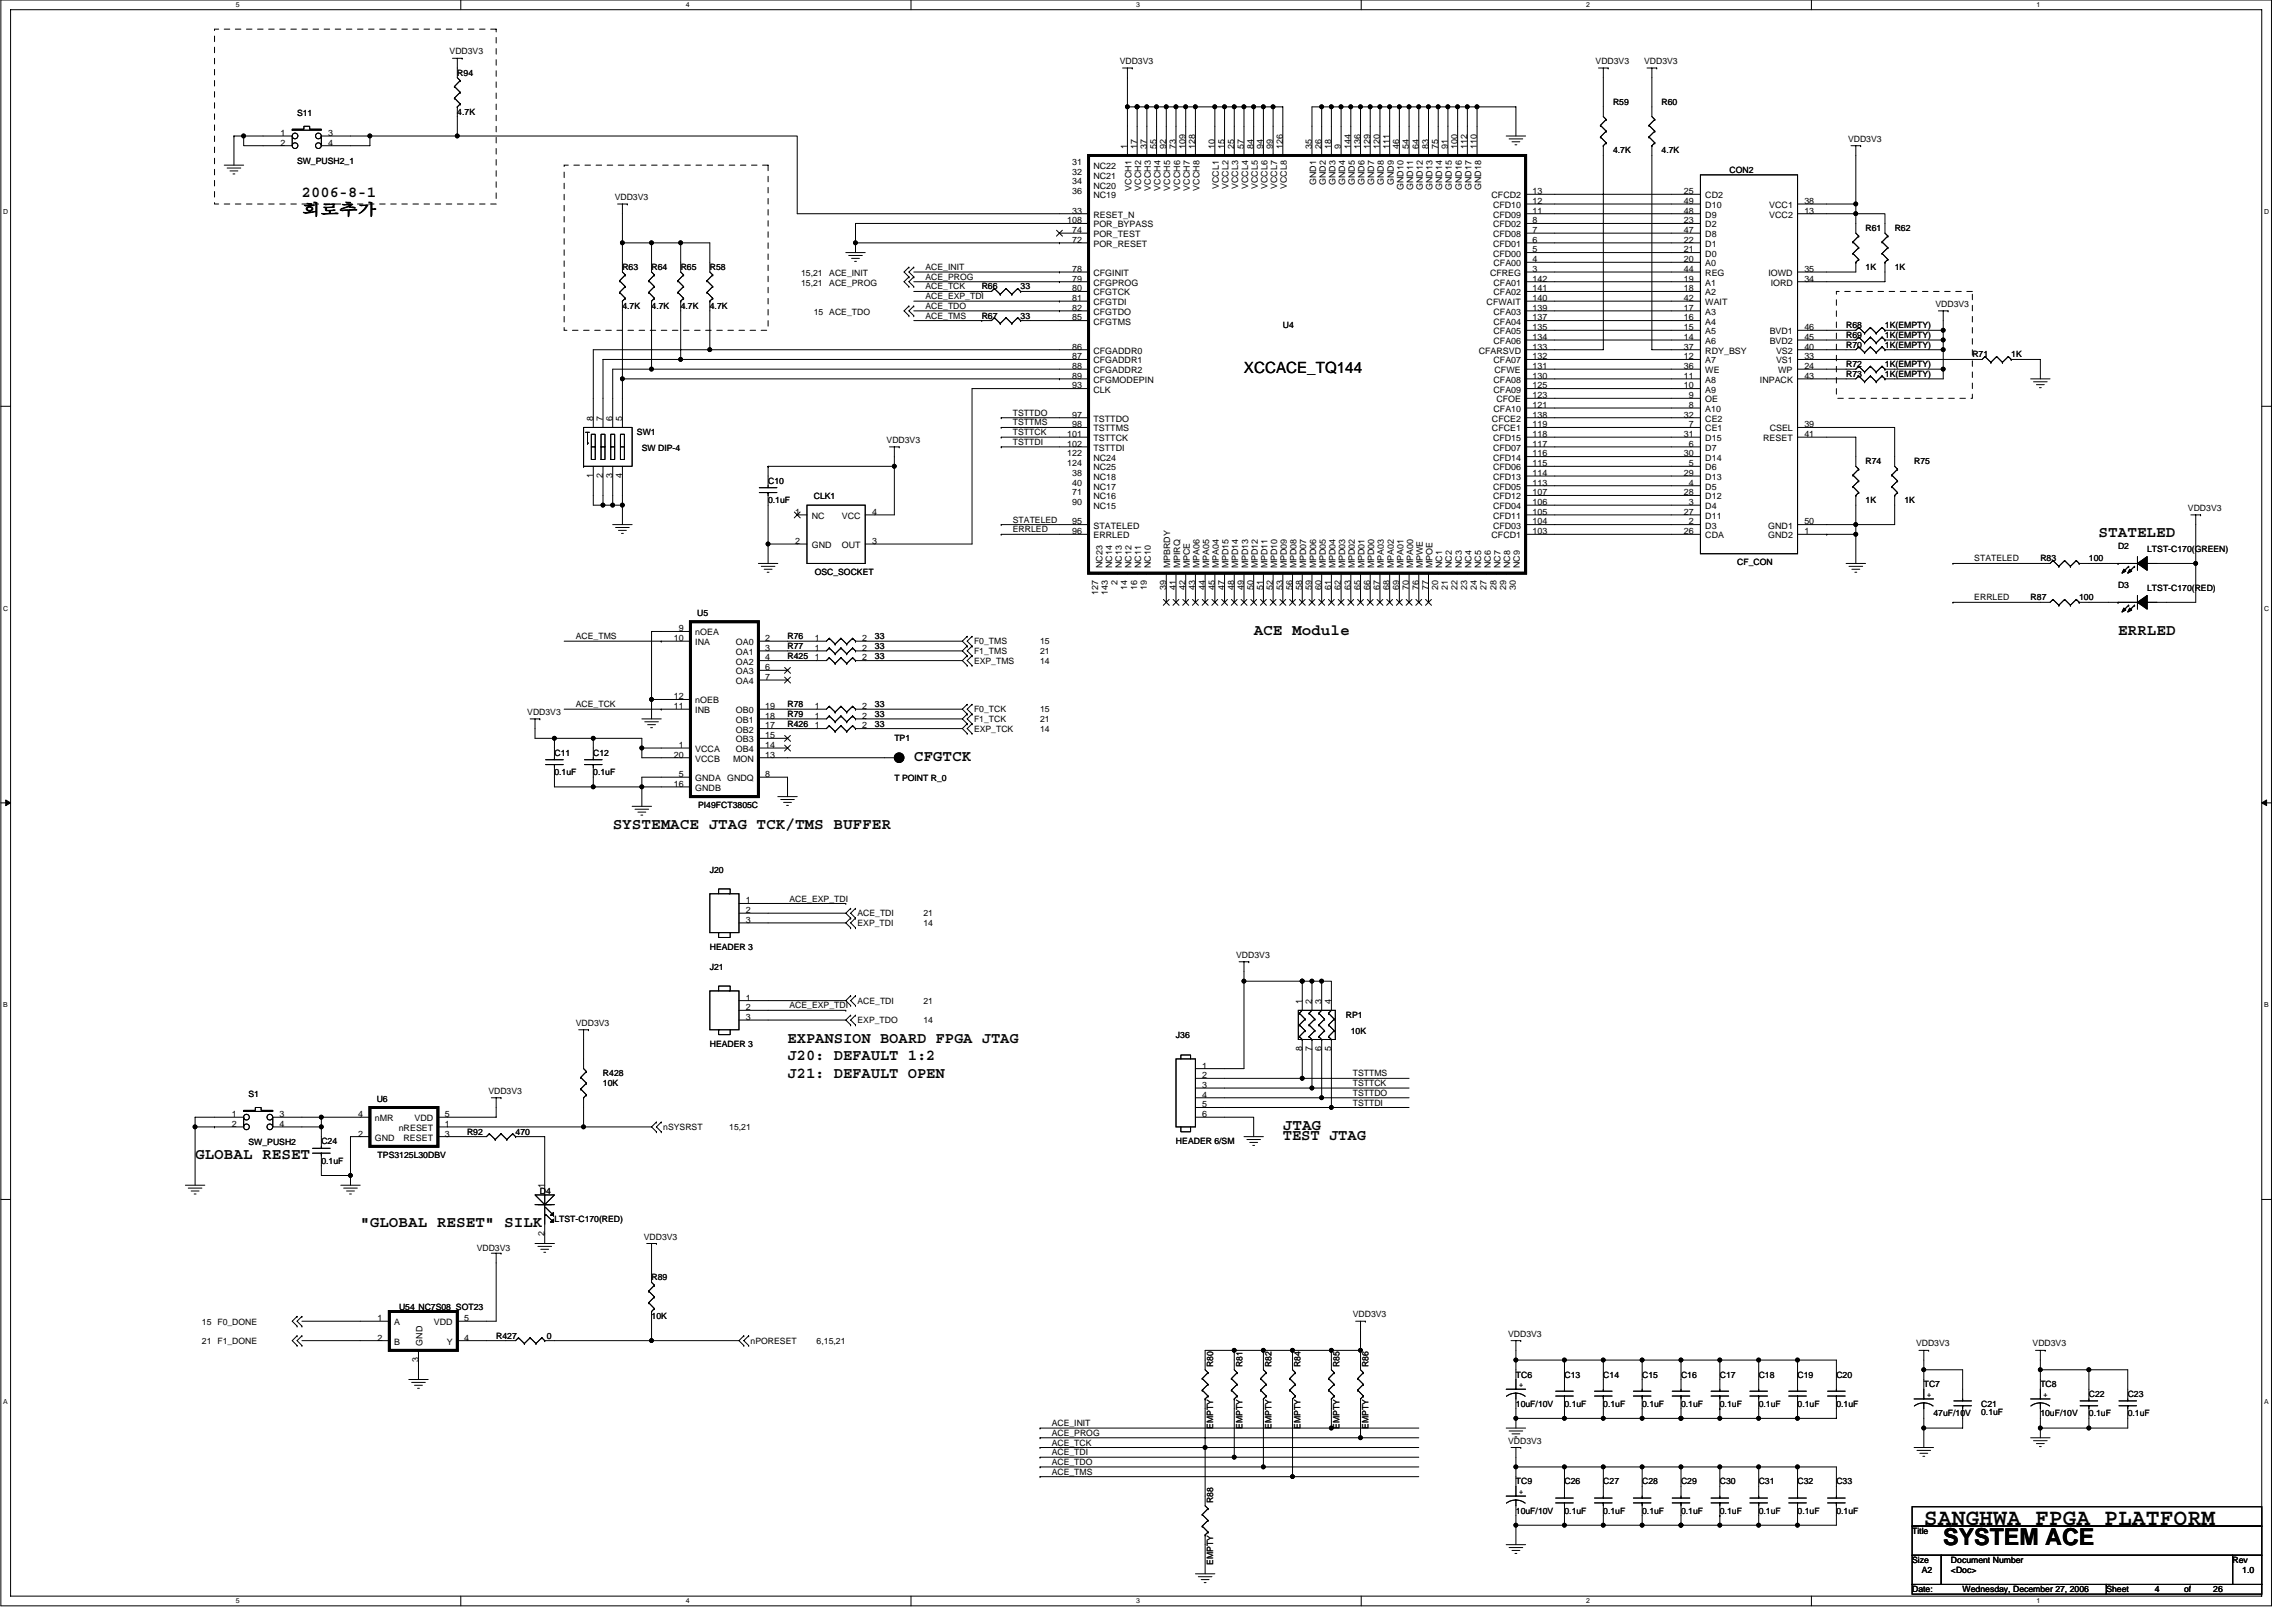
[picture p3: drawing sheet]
<svg xmlns="http://www.w3.org/2000/svg" width="420mm" height="297mm" viewBox="0 0 420 297" stroke-linecap="round" stroke-linejoin="round" font-family="sans-serif">
<defs><g id="words">
<text font-size="4.3" x="355.8" y="282.7">SYSTEM ACE</text>
<text font-size="4.2" x="352.2" y="279.1">SANGHWA FPGA PLATFORM</text>
<g font-size="2.8">
<text x="55.3" y="36.1">2006-8-1</text>
<text x="55.3" y="39.3">회회회가</text>
<text x="227.7" y="68.3">XCCACE_TQ144</text>
<text x="384.2" y="98.4">STATELED</text>
<text x="229.5" y="116.1">ACE Module</text>
<text x="387.8" y="116.1">ERRLED</text>
<text x="167.3" y="139.3">CFGTCK</text>
<text x="112.2" y="151.7">SYSTEMACE JTAG TCK/TMS BUFFER</text>
<text x="144.2" y="190.8">EXPANSION BOARD FPGA JTAG</text>
<text x="144.2" y="194">J20: DEFAULT 1:2</text>
<text x="144.2" y="197.2">J21: DEFAULT OPEN</text>
<text x="234.9" y="208.6">TEST JTAG</text>
<text x="234.9" y="206.8">JTAG</text>
<text x="35.7" y="212.2">GLOBAL RESET</text>
<text x="65.9" y="224.6">&quot;GLOBAL RESET&quot; SILK</text>
</g>
<g font-size="1.6">
<text x="82.3" y="9.9">VDD3V3</text>
<text x="205" y="11.7">VDD3V3</text>
<text x="292.1" y="11.7">VDD3V3</text>
<text x="301" y="11.7">VDD3V3</text>
<text x="83.7" y="13.9">R94</text>
<text x="54.4" y="21.1">S11</text>
<text x="83.7" y="21">4.7K</text>
<text x="295.3" y="19.2">R59</text>
<text x="304.2" y="19.2">R60</text>
<text x="51.4" y="24.9">1</text>
<text x="51.4" y="26.6">2</text>
<text x="60.1" y="24.9">3</text>
<text x="60.1" y="26.6">4</text>
<text x="206.4" y="27.2" transform="rotate(-90 206.4 27.2)">1</text>
<text x="208.2" y="27.2" transform="rotate(-90 208.2 27.2)">17</text>
<text x="209.9" y="27.2" transform="rotate(-90 209.9 27.2)">37</text>
<text x="211.7" y="27.2" transform="rotate(-90 211.7 27.2)">55</text>
<text x="213.5" y="27.2" transform="rotate(-90 213.5 27.2)">92</text>
<text x="215.3" y="27.2" transform="rotate(-90 215.3 27.2)">73</text>
<text x="217.1" y="27.2" transform="rotate(-90 217.1 27.2)">109</text>
<text x="218.8" y="27.2" transform="rotate(-90 218.8 27.2)">128</text>
<text x="222.4" y="27.2" transform="rotate(-90 222.4 27.2)">10</text>
<text x="224.2" y="27.2" transform="rotate(-90 224.2 27.2)">15</text>
<text x="225.9" y="27.2" transform="rotate(-90 225.9 27.2)">25</text>
<text x="227.7" y="27.2" transform="rotate(-90 227.7 27.2)">57</text>
<text x="229.5" y="27.2" transform="rotate(-90 229.5 27.2)">84</text>
<text x="231.3" y="27.2" transform="rotate(-90 231.3 27.2)">94</text>
<text x="233.1" y="27.2" transform="rotate(-90 233.1 27.2)">99</text>
<text x="234.8" y="27.2" transform="rotate(-90 234.8 27.2)">126</text>
<text x="240.2" y="27.2" transform="rotate(-90 240.2 27.2)">35</text>
<text x="241.9" y="27.2" transform="rotate(-90 241.9 27.2)">26</text>
<text x="243.7" y="27.2" transform="rotate(-90 243.7 27.2)">18</text>
<text x="245.5" y="27.2" transform="rotate(-90 245.5 27.2)">9</text>
<text x="247.3" y="27.2" transform="rotate(-90 247.3 27.2)">144</text>
<text x="249.1" y="27.2" transform="rotate(-90 249.1 27.2)">136</text>
<text x="250.8" y="27.2" transform="rotate(-90 250.8 27.2)">129</text>
<text x="252.6" y="27.2" transform="rotate(-90 252.6 27.2)">120</text>
<text x="254.4" y="27.2" transform="rotate(-90 254.4 27.2)">111</text>
<text x="256.2" y="27.2" transform="rotate(-90 256.2 27.2)">46</text>
<text x="257.9" y="27.2" transform="rotate(-90 257.9 27.2)">54</text>
<text x="259.7" y="27.2" transform="rotate(-90 259.7 27.2)">64</text>
<text x="261.5" y="27.2" transform="rotate(-90 261.5 27.2)">83</text>
<text x="263.3" y="27.2" transform="rotate(-90 263.3 27.2)">75</text>
<text x="265.1" y="27.2" transform="rotate(-90 265.1 27.2)">91</text>
<text x="266.8" y="27.2" transform="rotate(-90 266.8 27.2)">100</text>
<text x="268.6" y="27.2" transform="rotate(-90 268.6 27.2)">112</text>
<text x="270.4" y="27.2" transform="rotate(-90 270.4 27.2)">110</text>
<text x="295.3" y="28.1">4.7K</text>
<text x="304.2" y="28.1">4.7K</text>
<text x="338.3" y="26">VDD3V3</text>
<text x="54.4" y="30">SW_PUSH2_1</text>
<text x="196.3" y="35.5">36</text>
<text x="196.3" y="33.8">34</text>
<text x="196.3" y="32">32</text>
<text x="196.3" y="30.2">31</text>
<text x="200.2" y="34.5">NC20</text>
<text x="200.2" y="32.7">NC21</text>
<text x="200.2" y="30.9">NC22</text>
<text x="207.1" y="34.9" transform="rotate(-90 207.1 34.9)">VCCH1</text>
<text x="208.9" y="34.9" transform="rotate(-90 208.9 34.9)">VCCH2</text>
<text x="210.7" y="34.9" transform="rotate(-90 210.7 34.9)">VCCH3</text>
<text x="212.5" y="34.9" transform="rotate(-90 212.5 34.9)">VCCH4</text>
<text x="214.3" y="34.9" transform="rotate(-90 214.3 34.9)">VCCH5</text>
<text x="216" y="34.9" transform="rotate(-90 216 34.9)">VCCH6</text>
<text x="217.8" y="34.9" transform="rotate(-90 217.8 34.9)">VCCH7</text>
<text x="219.6" y="34.9" transform="rotate(-90 219.6 34.9)">VCCH8</text>
<text x="223.1" y="34.6" transform="rotate(-90 223.1 34.6)">VCCL1</text>
<text x="224.9" y="34.6" transform="rotate(-90 224.9 34.6)">VCCL2</text>
<text x="226.7" y="34.6" transform="rotate(-90 226.7 34.6)">VCCL3</text>
<text x="228.5" y="34.6" transform="rotate(-90 228.5 34.6)">VCCL4</text>
<text x="230.3" y="34.6" transform="rotate(-90 230.3 34.6)">VCCL5</text>
<text x="232" y="34.6" transform="rotate(-90 232 34.6)">VCCL6</text>
<text x="233.8" y="34.6" transform="rotate(-90 233.8 34.6)">VCCL7</text>
<text x="235.6" y="34.6" transform="rotate(-90 235.6 34.6)">VCCL8</text>
<text x="240.9" y="33.9" transform="rotate(-90 240.9 33.9)">GND1</text>
<text x="242.7" y="33.9" transform="rotate(-90 242.7 33.9)">GND2</text>
<text x="244.5" y="33.9" transform="rotate(-90 244.5 33.9)">GND3</text>
<text x="246.3" y="33.9" transform="rotate(-90 246.3 33.9)">GND4</text>
<text x="248" y="33.9" transform="rotate(-90 248 33.9)">GND5</text>
<text x="249.8" y="33.9" transform="rotate(-90 249.8 33.9)">GND6</text>
<text x="251.6" y="33.9" transform="rotate(-90 251.6 33.9)">GND7</text>
<text x="253.4" y="33.9" transform="rotate(-90 253.4 33.9)">GND8</text>
<text x="255.2" y="33.9" transform="rotate(-90 255.2 33.9)">GND9</text>
<text x="256.9" y="34.8" transform="rotate(-90 256.9 34.8)">GND10</text>
<text x="258.7" y="34.8" transform="rotate(-90 258.7 34.8)">GND11</text>
<text x="260.5" y="34.8" transform="rotate(-90 260.5 34.8)">GND12</text>
<text x="262.3" y="34.8" transform="rotate(-90 262.3 34.8)">GND13</text>
<text x="264" y="34.8" transform="rotate(-90 264 34.8)">GND14</text>
<text x="265.8" y="34.8" transform="rotate(-90 265.8 34.8)">GND15</text>
<text x="267.6" y="34.8" transform="rotate(-90 267.6 34.8)">GND16</text>
<text x="269.4" y="34.8" transform="rotate(-90 269.4 34.8)">GND17</text>
<text x="271.2" y="34.8" transform="rotate(-90 271.2 34.8)">GND18</text>
<text x="280.6" y="35.5">13</text>
<text x="308.3" y="35.5">25</text>
<text x="316.6" y="31.6">CON2</text>
<text x="112.5" y="36.6">VDD3V3</text>
<text x="195.4" y="40.9">108</text>
<text x="196.3" y="39.1">33</text>
<text x="200.2" y="39.8">RESET_N</text>
<text x="200.2" y="41.6">POR_BYPASS</text>
<text x="200.2" y="36.3">NC19</text>
<text x="273.1" y="36.3">CFCD2</text>
<text x="273.3" y="38.1">CFD10</text>
<text x="273.3" y="39.8">CFD09</text>
<text x="273.3" y="41.6">CFD02</text>
<text x="280.6" y="37.3">12</text>
<text x="280.6" y="39.1">11</text>
<text x="280.6" y="40.9">8</text>
<text x="308.3" y="37.3">49</text>
<text x="308.3" y="39.1">48</text>
<text x="308.3" y="40.9">23</text>
<text x="312.2" y="36.3">CD2</text>
<text x="312.2" y="38.1">D10</text>
<text x="312.2" y="39.8">D9</text>
<text x="312.2" y="41.6">D2</text>
<text x="323.9" y="38.1">VCC1</text>
<text x="323.9" y="39.8">VCC2</text>
<text x="330.3" y="37.3">38</text>
<text x="330.3" y="39.1">13</text>
<text x="196.3" y="42.7">74</text>
<text x="196.3" y="44.4">72</text>
<text x="200.2" y="43.4">POR_TEST</text>
<text x="200.2" y="45.2">POR_RESET</text>
<text x="273.3" y="43.4">CFD08</text>
<text x="273.3" y="45.2">CFD01</text>
<text x="273.3" y="46.9">CFD00</text>
<text x="280.6" y="48">4</text>
<text x="280.6" y="42.7">7</text>
<text x="280.6" y="44.4">6</text>
<text x="280.6" y="46.2">5</text>
<text x="308.3" y="42.7">47</text>
<text x="308.3" y="44.4">22</text>
<text x="308.3" y="46.2">21</text>
<text x="308.3" y="48">20</text>
<text x="312.2" y="43.4">D8</text>
<text x="312.2" y="45.2">D1</text>
<text x="312.2" y="46.9">D0</text>
<text x="341.5" y="42.3">R61</text>
<text x="346.9" y="42.3">R62</text>
<text x="114" y="49.4">R63</text>
<text x="119.3" y="49.4">R64</text>
<text x="124.6" y="49.4">R65</text>
<text x="130" y="49.4">R58</text>
<text x="146.7" y="50.5">15,21</text>
<text x="146.7" y="52.3">15,21</text>
<text x="151.8" y="50.5">ACE_INIT</text>
<text x="151.8" y="52.3">ACE_PROG</text>
<text x="169.4" y="49.4">ACE_INIT</text>
<text x="169.4" y="51.2">ACE_PROG</text>
<text x="169.4" y="53">ACE_TCK</text>
<text x="179.7" y="53">R66</text>
<text x="186.8" y="53">33</text>
<text x="196.3" y="49.8">78</text>
<text x="196.3" y="51.5">79</text>
<text x="196.3" y="53.3">80</text>
<text x="200.2" y="50.5">CFGINIT</text>
<text x="200.2" y="52.3">CFGPROG</text>
<text x="272.8" y="50.5">CFREG</text>
<text x="273.4" y="48.7">CFA00</text>
<text x="273.4" y="52.3">CFA01</text>
<text x="280.6" y="49.8">3</text>
<text x="280.6" y="51.5">142</text>
<text x="280.6" y="53.3">141</text>
<text x="308.3" y="49.8">44</text>
<text x="308.3" y="51.5">19</text>
<text x="308.3" y="53.3">18</text>
<text x="312.2" y="48.7">A0</text>
<text x="312.2" y="50.5">REG</text>
<text x="312.2" y="52.3">A1</text>
<text x="323.8" y="50.5">IOWD</text>
<text x="324.2" y="52.3">IORD</text>
<text x="330.3" y="51.5">34</text>
<text x="330.3" y="49.8">35</text>
<text x="341.5" y="49.4">1K</text>
<text x="346.9" y="49.4">1K</text>
<text x="114" y="56.5">4.7K</text>
<text x="119.3" y="56.5">4.7K</text>
<text x="124.6" y="56.5">4.7K</text>
<text x="130" y="56.5">4.7K</text>
<text x="149" y="57.6">15 ACE_TDO</text>
<text x="169.4" y="54.8">ACE_EXP_TDI</text>
<text x="169.4" y="56.5">ACE_TDO</text>
<text x="169.4" y="58.3">ACE_TMS</text>
<text x="179.7" y="58.3">R67</text>
<text x="186.8" y="58.3">33</text>
<text x="196.3" y="55.1">81</text>
<text x="196.3" y="56.9">82</text>
<text x="196.3" y="58.7">85</text>
<text x="200.2" y="54.1">CFGTCK</text>
<text x="200.2" y="55.8">CFGTDI</text>
<text x="200.2" y="57.6">CFGTDO</text>
<text x="200.2" y="59.4">CFGTMS</text>
<text x="272.2" y="55.8">CFWAIT</text>
<text x="273.4" y="54.1">CFA02</text>
<text x="273.4" y="57.6">CFA03</text>
<text x="273.4" y="59.4">CFA04</text>
<text x="280.6" y="55.1">140</text>
<text x="280.6" y="56.9">139</text>
<text x="280.6" y="58.7">137</text>
<text x="308.3" y="55.1">42</text>
<text x="308.3" y="56.9">17</text>
<text x="308.3" y="58.7">16</text>
<text x="312.2" y="54.1">A2</text>
<text x="312.2" y="55.8">WAIT</text>
<text x="312.2" y="57.6">A3</text>
<text x="312.2" y="59.4">A4</text>
<text x="354.3" y="56.2">VDD3V3</text>
<text x="196.3" y="64">86</text>
<text x="196.3" y="65.8">87</text>
<text x="200.2" y="64.7">CFGADDR0</text>
<text x="234.9" y="60.1">U4</text>
<text x="270.7" y="64.7">CFARSVD</text>
<text x="273.4" y="61.2">CFA05</text>
<text x="273.4" y="62.9">CFA06</text>
<text x="280.6" y="60.4">135</text>
<text x="280.6" y="62.2">134</text>
<text x="280.6" y="65.8">132</text>
<text x="280.6" y="64">133</text>
<text x="308.3" y="60.4">15</text>
<text x="308.3" y="62.2">14</text>
<text x="308.3" y="64">37</text>
<text x="308.3" y="65.8">12</text>
<text x="312.2" y="61.2">A5</text>
<text x="312.2" y="62.9">A6</text>
<text x="312.2" y="64.7">RDY_BSY</text>
<text x="324" y="61.2">BVD1</text>
<text x="324" y="62.9">BVD2</text>
<text x="325.2" y="64.7">VS2</text>
<text x="330.3" y="60.4">46</text>
<text x="330.3" y="62.2">45</text>
<text x="330.3" y="64">40</text>
<text x="330.3" y="65.8">33</text>
<text x="338" y="60.1">R68</text>
<text x="338" y="61.9">R69</text>
<text x="338" y="63.6">R70</text>
<text x="345.1" y="60.1">1K(EMPTY)</text>
<text x="345.1" y="61.9">1K(EMPTY)</text>
<text x="345.1" y="63.6">1K(EMPTY)</text>
<text x="361.1" y="65.4">R71</text>
<text x="368.2" y="65.4">1K</text>
<text x="196.3" y="67.5">88</text>
<text x="196.3" y="69.3">89</text>
<text x="196.3" y="71.1">93</text>
<text x="200.2" y="66.5">CFGADDR1</text>
<text x="200.2" y="68.3">CFGADDR2</text>
<text x="200.2" y="70.1">CFGMODEPIN</text>
<text x="200.2" y="71.8">CLK</text>
<text x="273.4" y="66.5">CFA07</text>
<text x="273.4" y="70.1">CFA08</text>
<text x="273.4" y="71.8">CFA09</text>
<text x="273.6" y="68.3">CFWE</text>
<text x="280.6" y="69.3">130</text>
<text x="280.6" y="71.1">125</text>
<text x="280.6" y="67.5">131</text>
<text x="308.3" y="67.5">36</text>
<text x="308.3" y="69.3">11</text>
<text x="308.3" y="71.1">10</text>
<text x="312.2" y="66.5">A7</text>
<text x="312.2" y="68.3">WE</text>
<text x="312.2" y="70.1">A8</text>
<text x="312.2" y="71.8">A9</text>
<text x="322.2" y="70.1">INPACK</text>
<text x="325.2" y="66.5">VS1</text>
<text x="325.5" y="68.3">WP</text>
<text x="330.3" y="69.3">43</text>
<text x="330.3" y="67.5">24</text>
<text x="338" y="67.2">R72</text>
<text x="338" y="69">R73</text>
<text x="345.1" y="67.2">1K(EMPTY)</text>
<text x="345.1" y="69">1K(EMPTY)</text>
<text x="108.6" y="77" transform="rotate(-90 108.6 77)">8</text>
<text x="110.4" y="77" transform="rotate(-90 110.4 77)">7</text>
<text x="112.2" y="77" transform="rotate(-90 112.2 77)">6</text>
<text x="113.9" y="77" transform="rotate(-90 113.9 77)">5</text>
<text x="185.4" y="76.1">TSTTDO</text>
<text x="185.4" y="77.9">TSTTMS</text>
<text x="196.3" y="76.4">97</text>
<text x="200.2" y="77.2">TSTTDO</text>
<text x="273.1" y="77.2">CFCE2</text>
<text x="273.4" y="75.4">CFA10</text>
<text x="273.9" y="73.6">CFOE</text>
<text x="280.6" y="74.7">121</text>
<text x="280.6" y="76.4">138</text>
<text x="280.6" y="72.9">123</text>
<text x="308.3" y="76.4">32</text>
<text x="309.2" y="72.9">9</text>
<text x="309.2" y="74.7">8</text>
<text x="312.2" y="73.6">OE</text>
<text x="312.2" y="75.4">A10</text>
<text x="312.2" y="77.2">CE2</text>
<text x="116.6" y="79.7">SW1</text>
<text x="117.5" y="82.5">SW DIP-4</text>
<text x="162.3" y="81.1">VDD3V3</text>
<text x="185.4" y="79.7">TSTTCK</text>
<text x="185.4" y="81.4">TSTTDI</text>
<text x="195.4" y="80">101</text>
<text x="195.4" y="81.8">102</text>
<text x="195.4" y="83.5">122</text>
<text x="196.3" y="78.2">98</text>
<text x="200.2" y="79">TSTTMS</text>
<text x="200.2" y="80.7">TSTTCK</text>
<text x="200.2" y="82.5">TSTTDI</text>
<text x="273.1" y="79">CFCE1</text>
<text x="273.3" y="80.7">CFD15</text>
<text x="273.3" y="82.5">CFD07</text>
<text x="280.6" y="78.2">119</text>
<text x="280.6" y="80">118</text>
<text x="280.6" y="81.8">117</text>
<text x="280.6" y="83.5">116</text>
<text x="308.3" y="80">31</text>
<text x="308.3" y="83.5">30</text>
<text x="309.2" y="78.2">7</text>
<text x="309.2" y="81.8">6</text>
<text x="312.2" y="79">CE1</text>
<text x="312.2" y="80.7">D15</text>
<text x="312.2" y="82.5">D7</text>
<text x="322.8" y="80.7">RESET</text>
<text x="324" y="79">CSEL</text>
<text x="330.3" y="78.2">39</text>
<text x="330.3" y="80">41</text>
<text x="108.6" y="87.5" transform="rotate(-90 108.6 87.5)">1</text>
<text x="110.4" y="87.5" transform="rotate(-90 110.4 87.5)">2</text>
<text x="112.2" y="87.5" transform="rotate(-90 112.2 87.5)">3</text>
<text x="113.9" y="87.5" transform="rotate(-90 113.9 87.5)">4</text>
<text x="140.6" y="88.5">C10</text>
<text x="195.4" y="85.3">124</text>
<text x="196.3" y="88.9">40</text>
<text x="196.3" y="87.1">38</text>
<text x="200.2" y="89.6">NC17</text>
<text x="200.2" y="87.8">NC18</text>
<text x="200.2" y="86.1">NC25</text>
<text x="200.2" y="84.3">NC24</text>
<text x="273.3" y="84.3">CFD14</text>
<text x="273.3" y="86.1">CFD06</text>
<text x="273.3" y="87.8">CFD13</text>
<text x="273.3" y="89.6">CFD05</text>
<text x="280.6" y="85.3">115</text>
<text x="280.6" y="87.1">114</text>
<text x="280.6" y="88.9">113</text>
<text x="308.3" y="87.1">29</text>
<text x="309.2" y="85.3">5</text>
<text x="309.2" y="88.9">4</text>
<text x="312.2" y="84.3">D14</text>
<text x="312.2" y="86.1">D6</text>
<text x="312.2" y="87.8">D13</text>
<text x="312.2" y="89.6">D5</text>
<text x="341.5" y="85">R74</text>
<text x="350.4" y="85">R75</text>
<text x="140.6" y="92.1">0.1uF</text>
<text x="145.6" y="94.2">1</text>
<text x="148.6" y="95">NC</text>
<text x="149" y="91.4">CLK1</text>
<text x="154.1" y="95">VCC</text>
<text x="159.6" y="94.2">4</text>
<text x="185.4" y="95.7">STATELED</text>
<text x="196.3" y="96">95</text>
<text x="196.3" y="92.4">90</text>
<text x="196.3" y="90.7">71</text>
<text x="200.2" y="93.2">NC15</text>
<text x="200.2" y="91.4">NC16</text>
<text x="273.3" y="91.4">CFD12</text>
<text x="273.3" y="93.2">CFD04</text>
<text x="273.3" y="95">CFD11</text>
<text x="280.6" y="90.7">107</text>
<text x="280.6" y="92.4">106</text>
<text x="280.6" y="94.2">105</text>
<text x="280.6" y="96">104</text>
<text x="308.3" y="90.7">28</text>
<text x="308.3" y="94.2">27</text>
<text x="309.2" y="92.4">3</text>
<text x="309.2" y="96">2</text>
<text x="312.2" y="91.4">D12</text>
<text x="312.2" y="93.2">D4</text>
<text x="312.2" y="95">D11</text>
<text x="330.3" y="96">50</text>
<text x="341.5" y="92.1">1K</text>
<text x="348.6" y="92.1">1K</text>
<text x="400.6" y="93.5">VDD3V3</text>
<text x="145.6" y="99.5">2</text>
<text x="148.6" y="100.3">GND</text>
<text x="154.1" y="100.3">OUT</text>
<text x="159.6" y="99.5">3</text>
<text x="185.4" y="97.4">ERRLED</text>
<text x="196.3" y="97.8">96</text>
<text x="200.2" y="96.7">STATELED</text>
<text x="200.2" y="98.5">ERRLED</text>
<text x="273.1" y="98.5">CFCD1</text>
<text x="273.3" y="96.7">CFD03</text>
<text x="280.6" y="97.8">103</text>
<text x="308.3" y="97.8">26</text>
<text x="312.2" y="98.5">CDA</text>
<text x="312.2" y="96.7">D3</text>
<text x="323.7" y="96.7">GND1</text>
<text x="323.7" y="98.5">GND2</text>
<text x="330.3" y="97.8">1</text>
<text x="387.8" y="100.5">D2</text>
<text x="393.1" y="101">LTST-C170(GREEN)</text>
<text x="149.2" y="105.3">OSC_SOCKET</text>
<text x="201.8" y="104" transform="rotate(-90 201.8 104)">NC23</text>
<text x="203.6" y="104" transform="rotate(-90 203.6 104)">NC14</text>
<text x="204.6" y="107.1" transform="rotate(-90 204.6 107.1)">2</text>
<text x="205.4" y="104" transform="rotate(-90 205.4 104)">NC13</text>
<text x="206.4" y="108" transform="rotate(-90 206.4 108)">14</text>
<text x="207.1" y="104" transform="rotate(-90 207.1 104)">NC12</text>
<text x="208.2" y="108" transform="rotate(-90 208.2 108)">16</text>
<text x="208.9" y="104" transform="rotate(-90 208.9 104)">NC11</text>
<text x="209.9" y="108" transform="rotate(-90 209.9 108)">19</text>
<text x="210.7" y="104" transform="rotate(-90 210.7 104)">NC10</text>
<text x="213.5" y="108" transform="rotate(-90 213.5 108)">39</text>
<text x="214.3" y="104" transform="rotate(-90 214.3 104)">MPBRDY</text>
<text x="215.3" y="108" transform="rotate(-90 215.3 108)">41</text>
<text x="216" y="104" transform="rotate(-90 216 104)">MPIRQ</text>
<text x="217.1" y="108" transform="rotate(-90 217.1 108)">42</text>
<text x="217.8" y="104" transform="rotate(-90 217.8 104)">MPCE</text>
<text x="218.8" y="108" transform="rotate(-90 218.8 108)">43</text>
<text x="219.6" y="104" transform="rotate(-90 219.6 104)">MPA06</text>
<text x="220.6" y="108" transform="rotate(-90 220.6 108)">44</text>
<text x="221.4" y="104" transform="rotate(-90 221.4 104)">MPA05</text>
<text x="222.4" y="108" transform="rotate(-90 222.4 108)">45</text>
<text x="223.1" y="104" transform="rotate(-90 223.1 104)">MPA04</text>
<text x="224.2" y="108" transform="rotate(-90 224.2 108)">47</text>
<text x="224.9" y="104" transform="rotate(-90 224.9 104)">MPD15</text>
<text x="225.9" y="108" transform="rotate(-90 225.9 108)">48</text>
<text x="226.7" y="104" transform="rotate(-90 226.7 104)">MPD14</text>
<text x="227.7" y="108" transform="rotate(-90 227.7 108)">49</text>
<text x="228.5" y="104" transform="rotate(-90 228.5 104)">MPD13</text>
<text x="229.5" y="108" transform="rotate(-90 229.5 108)">50</text>
<text x="230.3" y="104" transform="rotate(-90 230.3 104)">MPD12</text>
<text x="231.3" y="108" transform="rotate(-90 231.3 108)">51</text>
<text x="232" y="104" transform="rotate(-90 232 104)">MPD11</text>
<text x="233.1" y="108" transform="rotate(-90 233.1 108)">52</text>
<text x="233.8" y="104" transform="rotate(-90 233.8 104)">MPD10</text>
<text x="234.8" y="108" transform="rotate(-90 234.8 108)">53</text>
<text x="235.6" y="104" transform="rotate(-90 235.6 104)">MPD09</text>
<text x="236.6" y="108" transform="rotate(-90 236.6 108)">56</text>
<text x="237.4" y="104" transform="rotate(-90 237.4 104)">MPD08</text>
<text x="238.4" y="108" transform="rotate(-90 238.4 108)">58</text>
<text x="239.2" y="104" transform="rotate(-90 239.2 104)">MPD07</text>
<text x="240.2" y="108" transform="rotate(-90 240.2 108)">59</text>
<text x="240.9" y="104" transform="rotate(-90 240.9 104)">MPD06</text>
<text x="241.9" y="108" transform="rotate(-90 241.9 108)">60</text>
<text x="242.7" y="104" transform="rotate(-90 242.7 104)">MPD05</text>
<text x="243.7" y="108" transform="rotate(-90 243.7 108)">61</text>
<text x="244.5" y="104" transform="rotate(-90 244.5 104)">MPD04</text>
<text x="245.5" y="108" transform="rotate(-90 245.5 108)">62</text>
<text x="246.3" y="104" transform="rotate(-90 246.3 104)">MPD03</text>
<text x="247.3" y="108" transform="rotate(-90 247.3 108)">63</text>
<text x="248" y="104" transform="rotate(-90 248 104)">MPD02</text>
<text x="249.1" y="108" transform="rotate(-90 249.1 108)">65</text>
<text x="249.8" y="104" transform="rotate(-90 249.8 104)">MPD01</text>
<text x="250.8" y="108" transform="rotate(-90 250.8 108)">66</text>
<text x="251.6" y="104" transform="rotate(-90 251.6 104)">MPD00</text>
<text x="252.6" y="108" transform="rotate(-90 252.6 108)">67</text>
<text x="253.4" y="104" transform="rotate(-90 253.4 104)">MPA03</text>
<text x="254.4" y="108" transform="rotate(-90 254.4 108)">68</text>
<text x="255.2" y="104" transform="rotate(-90 255.2 104)">MPA02</text>
<text x="256.2" y="108" transform="rotate(-90 256.2 108)">69</text>
<text x="256.9" y="104" transform="rotate(-90 256.9 104)">MPA01</text>
<text x="257.9" y="108" transform="rotate(-90 257.9 108)">70</text>
<text x="258.7" y="104" transform="rotate(-90 258.7 104)">MPA00</text>
<text x="259.7" y="108" transform="rotate(-90 259.7 108)">76</text>
<text x="260.5" y="104" transform="rotate(-90 260.5 104)">MPWE</text>
<text x="261.5" y="108" transform="rotate(-90 261.5 108)">77</text>
<text x="262.3" y="104" transform="rotate(-90 262.3 104)">MPOE</text>
<text x="263.3" y="108" transform="rotate(-90 263.3 108)">20</text>
<text x="264" y="104" transform="rotate(-90 264 104)">NC1</text>
<text x="265.1" y="108" transform="rotate(-90 265.1 108)">21</text>
<text x="265.8" y="104" transform="rotate(-90 265.8 104)">NC2</text>
<text x="266.8" y="108" transform="rotate(-90 266.8 108)">22</text>
<text x="267.6" y="104" transform="rotate(-90 267.6 104)">NC3</text>
<text x="268.6" y="108" transform="rotate(-90 268.6 108)">23</text>
<text x="269.4" y="104" transform="rotate(-90 269.4 104)">NC4</text>
<text x="270.4" y="108" transform="rotate(-90 270.4 108)">24</text>
<text x="271.2" y="104" transform="rotate(-90 271.2 104)">NC5</text>
<text x="272.2" y="108" transform="rotate(-90 272.2 108)">27</text>
<text x="272.9" y="104" transform="rotate(-90 272.9 104)">NC6</text>
<text x="273.9" y="108" transform="rotate(-90 273.9 108)">28</text>
<text x="274.7" y="104" transform="rotate(-90 274.7 104)">NC7</text>
<text x="275.7" y="108" transform="rotate(-90 275.7 108)">29</text>
<text x="276.5" y="104" transform="rotate(-90 276.5 104)">NC8</text>
<text x="277.5" y="108" transform="rotate(-90 277.5 108)">30</text>
<text x="278.3" y="104" transform="rotate(-90 278.3 104)">NC9</text>
<text x="318.1" y="103.5">CF_CON</text>
<text x="361.5" y="102.8">STATELED</text>
<text x="373.5" y="102.8">R83</text>
<text x="382.4" y="102.8">100</text>
<text x="387.8" y="107.6">D3</text>
<text x="127.6" y="112.7">U5</text>
<text x="201.1" y="108.9" transform="rotate(-90 201.1 108.9)">127</text>
<text x="202.8" y="108.9" transform="rotate(-90 202.8 108.9)">143</text>
<text x="361.5" y="109.9">ERRLED</text>
<text x="371.8" y="109.9">R87</text>
<text x="380.6" y="109.9">100</text>
<text x="393.1" y="108.1">LTST-C170(RED)</text>
<text x="105.4" y="117">ACE_TMS</text>
<text x="123.4" y="117.3">10</text>
<text x="124.3" y="115.5">9</text>
<text x="127.3" y="116.3">nOEA</text>
<text x="127.3" y="118.1">INA</text>
<text x="134.7" y="118.1">OA0</text>
<text x="134.7" y="119.8">OA1</text>
<text x="140.1" y="117.3">2</text>
<text x="140.1" y="119.1">3</text>
<text x="144.2" y="117">R76</text>
<text x="144.2" y="118.8">R77</text>
<text x="149.2" y="117.3">1</text>
<text x="149.2" y="119.1">1</text>
<text x="157.9" y="117.3">2</text>
<text x="157.9" y="119.1">2</text>
<text x="160.2" y="117">33</text>
<text x="160.2" y="118.8">33</text>
<text x="178.3" y="119.7">F1_TMS</text>
<text x="178.3" y="117.9">F0_TMS</text>
<text x="190.4" y="119.7">21</text>
<text x="190.4" y="117.9">15</text>
<text x="134.7" y="121.6">OA2</text>
<text x="134.7" y="123.4">OA3</text>
<text x="134.7" y="125.2">OA4</text>
<text x="140.1" y="120.9">4</text>
<text x="140.1" y="122.7">6</text>
<text x="140.1" y="124.4">7</text>
<text x="144.2" y="120.5">R425</text>
<text x="149.2" y="120.9">1</text>
<text x="157.9" y="120.9">2</text>
<text x="160.2" y="120.5">33</text>
<text x="178.3" y="121.4">EXP_TMS</text>
<text x="190.4" y="121.4">14</text>
<text x="96.5" y="130.9">VDD3V3</text>
<text x="105.4" y="129.4">ACE_TCK</text>
<text x="123.4" y="128">12</text>
<text x="123.4" y="129.8">11</text>
<text x="127.3" y="128.7">nOEB</text>
<text x="127.3" y="130.5">INB</text>
<text x="134.7" y="130.5">OB0</text>
<text x="140.1" y="129.8">19</text>
<text x="140.1" y="131.6">18</text>
<text x="144.2" y="131.2">R79</text>
<text x="144.2" y="129.4">R78</text>
<text x="149.2" y="131.6">1</text>
<text x="149.2" y="129.8">1</text>
<text x="157.9" y="131.6">2</text>
<text x="157.9" y="129.8">2</text>
<text x="160.2" y="131.2">33</text>
<text x="160.2" y="129.4">33</text>
<text x="178.3" y="130.3">F0_TCK</text>
<text x="190.4" y="130.3">15</text>
<text x="124.3" y="136.9">1</text>
<text x="127.3" y="137.6">VCCA</text>
<text x="134.7" y="132.3">OB1</text>
<text x="134.7" y="134.1">OB2</text>
<text x="134.7" y="135.8">OB3</text>
<text x="134.7" y="137.6">OB4</text>
<text x="140.1" y="133.3">17</text>
<text x="140.1" y="135.1">15</text>
<text x="140.1" y="136.9">14</text>
<text x="144.2" y="133">R426</text>
<text x="149.2" y="133.3">1</text>
<text x="157.9" y="133.3">2</text>
<text x="160.2" y="133">33</text>
<text x="163.7" y="135.7">TP1</text>
<text x="178.3" y="132.1">F1_TCK</text>
<text x="178.3" y="133.9">EXP_TCK</text>
<text x="190.4" y="132.1">21</text>
<text x="190.4" y="133.9">14</text>
<text x="101.5" y="138.3">C11</text>
<text x="101.5" y="141.9">0.1uF</text>
<text x="108.6" y="138.3">C12</text>
<text x="108.6" y="141.9">0.1uF</text>
<text x="123.4" y="138.7">20</text>
<text x="123.4" y="144">16</text>
<text x="124.3" y="142.2">5</text>
<text x="127.3" y="139.4">VCCB</text>
<text x="127.3" y="143">GNDA</text>
<text x="133.1" y="143">GNDQ</text>
<text x="134.2" y="139.4">MON</text>
<text x="140.1" y="142.2">8</text>
<text x="140.1" y="138.7">13</text>
<text x="163.7" y="142.9">T POINT R_0</text>
<text x="127.3" y="144.7">GNDB</text>
<text x="127.8" y="147.9">PI49FCT3805C</text>
<text x="130" y="159.8">J20</text>
<text x="136.5" y="165.3">1</text>
<text x="136.5" y="167.1">2</text>
<text x="144.5" y="165">ACE_EXP_TDI</text>
<text x="157" y="167.7">ACE_TDI</text>
<text x="169.1" y="167.7">21</text>
<text x="130" y="173.9">HEADER 3</text>
<text x="136.5" y="168.9">3</text>
<text x="157" y="169.4">EXP_TDI</text>
<text x="169.1" y="169.4">14</text>
<text x="130" y="177.6">J21</text>
<text x="226.3" y="175.3">VDD3V3</text>
<text x="136.5" y="183.1">1</text>
<text x="136.5" y="184.9">2</text>
<text x="144.5" y="184.6">ACE_EXP_TDI</text>
<text x="157" y="183.7">ACE_TDI</text>
<text x="169.1" y="183.7">21</text>
<text x="238.4" y="183.7" transform="rotate(-90 238.4 183.7)">1</text>
<text x="240.2" y="183.7" transform="rotate(-90 240.2 183.7)">2</text>
<text x="241.9" y="183.7" transform="rotate(-90 241.9 183.7)">3</text>
<text x="243.7" y="183.7" transform="rotate(-90 243.7 183.7)">4</text>
<text x="105.4" y="187.7">VDD3V3</text>
<text x="130" y="191.7">HEADER 3</text>
<text x="136.5" y="186.7">3</text>
<text x="157" y="187.2">EXP_TDO</text>
<text x="169.1" y="187.2">14</text>
<text x="215.3" y="189.9">J36</text>
<text x="246.4" y="186.3">RP1</text>
<text x="247.3" y="189.2">10K</text>
<text x="110.4" y="197">R428</text>
<text x="220.1" y="195.6">1</text>
<text x="220.1" y="197.3">2</text>
<text x="238.4" y="192.4" transform="rotate(-90 238.4 192.4)">8</text>
<text x="240.2" y="192.4" transform="rotate(-90 240.2 192.4)">7</text>
<text x="241.9" y="192.4" transform="rotate(-90 241.9 192.4)">6</text>
<text x="243.7" y="192.4" transform="rotate(-90 243.7 192.4)">5</text>
<text x="247.7" y="197">TSTTMS</text>
<text x="45.5" y="200.7">S1</text>
<text x="69" y="201.6">U6</text>
<text x="89.4" y="200.2">VDD3V3</text>
<text x="110.4" y="198.8">10K</text>
<text x="220.1" y="199.1">3</text>
<text x="220.1" y="200.9">4</text>
<text x="220.1" y="202.7">5</text>
<text x="247.7" y="198.8">TSTTCK</text>
<text x="247.7" y="202.3">TSTTDI</text>
<text x="247.7" y="200.6">TSTTDO</text>
<text x="42.5" y="204.4">1</text>
<text x="42.5" y="206.2">2</text>
<text x="45.5" y="209.6">SW_PUSH2</text>
<text x="51.2" y="204.4">3</text>
<text x="51.2" y="206.2">4</text>
<text x="58.8" y="209.4">C24</text>
<text x="65.6" y="204.4">4</text>
<text x="65.6" y="208">2</text>
<text x="68.6" y="205.2">nMR</text>
<text x="68.6" y="208.7">GND</text>
<text x="73" y="207">nRESET</text>
<text x="73.9" y="208.7">RESET</text>
<text x="75.9" y="205.2">VDD</text>
<text x="81.4" y="208">3</text>
<text x="81.4" y="206.2">1</text>
<text x="81.4" y="204.4">5</text>
<text x="85.5" y="207.7">R92</text>
<text x="94.4" y="207.7">470</text>
<text x="121.4" y="206.8">nSYSRST</text>
<text x="133.5" y="206.8">15,21</text>
<text x="215.3" y="209.4">HEADER 6/SM</text>
<text x="220.1" y="204.4">6</text>
<text x="58.8" y="213">0.1uF</text>
<text x="69.1" y="211.9">TPS3125L30DBV</text>
<text x="98.8" y="218.5">D4</text>
<text x="99.7" y="217.4" transform="rotate(-90 99.7 217.4)">1</text>
<text x="99.7" y="226.2" transform="rotate(-90 99.7 226.2)">2</text>
<text x="101.5" y="223.7">LTST-C170(RED)</text>
<text x="117.9" y="226.9">VDD3V3</text>
<text x="87.3" y="229">VDD3V3</text>
<text x="73.1" y="239.7">U54 NC7S08_SOT23</text>
<text x="119.3" y="234.3">R89</text>
<text x="37" y="242.5">15 F0_DONE</text>
<text x="69.1" y="241.8">1</text>
<text x="69.1" y="245.3">2</text>
<text x="72.2" y="242.5">A</text>
<text x="79.4" y="242.5">VDD</text>
<text x="85" y="241.8">5</text>
<text x="85" y="245.3">4</text>
<text x="90.8" y="245">R427</text>
<text x="100.1" y="245">0</text>
<text x="119.3" y="241.4">10K</text>
<text x="137.4" y="245.9">nPORESET</text>
<text x="149.5" y="245.9">6,15,21</text>
<text x="247.7" y="241.1">VDD3V3</text>
<text x="276.1" y="244.6">VDD3V3</text>
<text x="37" y="246.1">21 F1_DONE</text>
<text x="72.2" y="246.1">B</text>
<text x="76.6" y="249.3" transform="rotate(-90 76.6 249.3)">3</text>
<text x="77.4" y="246.3" transform="rotate(-90 77.4 246.3)">GND</text>
<text x="81.8" y="246.1">Y</text>
<text x="222.1" y="250.2" transform="rotate(-90 222.1 250.2)">R80</text>
<text x="227.4" y="250.2" transform="rotate(-90 227.4 250.2)">R81</text>
<text x="232.8" y="250.2" transform="rotate(-90 232.8 250.2)">R82</text>
<text x="238.1" y="250.2" transform="rotate(-90 238.1 250.2)">R84</text>
<text x="245.2" y="250.2" transform="rotate(-90 245.2 250.2)">R85</text>
<text x="250.6" y="250.2" transform="rotate(-90 250.6 250.2)">R86</text>
<text x="350.8" y="246.4">VDD3V3</text>
<text x="372.1" y="246.4">VDD3V3</text>
<text x="277.5" y="252.1">TC6</text>
<text x="277.5" y="257.5">10uF/10V</text>
<text x="278.1" y="253.9">+</text>
<text x="286.4" y="252.1">C13</text>
<text x="286.4" y="257.5">0.1uF</text>
<text x="293.5" y="252.1">C14</text>
<text x="293.5" y="257.5">0.1uF</text>
<text x="300.6" y="252.1">C15</text>
<text x="300.6" y="257.5">0.1uF</text>
<text x="307.8" y="252.1">C16</text>
<text x="307.8" y="257.5">0.1uF</text>
<text x="314.9" y="252.1">C17</text>
<text x="314.9" y="257.5">0.1uF</text>
<text x="322" y="252.1">C18</text>
<text x="322" y="257.5">0.1uF</text>
<text x="329.1" y="252.1">C19</text>
<text x="329.1" y="257.5">0.1uF</text>
<text x="336.2" y="252.1">C20</text>
<text x="336.2" y="257.5">0.1uF</text>
<text x="352.2" y="253.9">TC7</text>
<text x="352.7" y="255.7">+</text>
<text x="362.7" y="257.5">C21</text>
<text x="373.5" y="253.9">TC8</text>
<text x="374.1" y="255.7">+</text>
<text x="382.4" y="255.7">C22</text>
<text x="389.5" y="255.7">C23</text>
<text x="192.5" y="261">ACE_INIT</text>
<text x="192.5" y="262.8">ACE_PROG</text>
<text x="222.1" y="261.5" transform="rotate(-90 222.1 261.5)">EMPTY</text>
<text x="227.4" y="261.5" transform="rotate(-90 227.4 261.5)">EMPTY</text>
<text x="232.8" y="261.5" transform="rotate(-90 232.8 261.5)">EMPTY</text>
<text x="238.1" y="261.5" transform="rotate(-90 238.1 261.5)">EMPTY</text>
<text x="245.2" y="261.5" transform="rotate(-90 245.2 261.5)">EMPTY</text>
<text x="250.6" y="261.5" transform="rotate(-90 250.6 261.5)">EMPTY</text>
<text x="354" y="259.2">47uF/10V</text>
<text x="362.7" y="259.1">0.1uF</text>
<text x="373.5" y="259.2">10uF/10V</text>
<text x="382.4" y="259.2">0.1uF</text>
<text x="389.5" y="259.2">0.1uF</text>
<text x="192.5" y="266.3">ACE_TDI</text>
<text x="192.5" y="268.1">ACE_TDO</text>
<text x="192.5" y="264.6">ACE_TCK</text>
<text x="192.5" y="269.9">ACE_TMS</text>
<text x="276.1" y="264.2">VDD3V3</text>
<text x="222.1" y="275.1" transform="rotate(-90 222.1 275.1)">R88</text>
<text x="277.5" y="271.7">TC9</text>
<text x="278.1" y="273.5">+</text>
<text x="286.4" y="271.7">C26</text>
<text x="293.5" y="271.7">C27</text>
<text x="300.6" y="271.7">C28</text>
<text x="307.8" y="271.7">C29</text>
<text x="314.9" y="271.7">C30</text>
<text x="322" y="271.7">C31</text>
<text x="329.1" y="271.7">C32</text>
<text x="336.2" y="271.7">C33</text>
<text x="277.5" y="277">10uF/10V</text>
<text x="286.4" y="277">0.1uF</text>
<text x="293.5" y="277">0.1uF</text>
<text x="300.6" y="277">0.1uF</text>
<text x="307.8" y="277">0.1uF</text>
<text x="314.9" y="277">0.1uF</text>
<text x="322" y="277">0.1uF</text>
<text x="329.1" y="277">0.1uF</text>
<text x="336.2" y="277">0.1uF</text>
<text x="350.1" y="280.7">Title</text>
<text x="222.1" y="286.4" transform="rotate(-90 222.1 286.4)">EMPTY</text>
<text x="350.1" y="286.1">Size</text>
<text x="351.8" y="287.8">A2</text>
<text x="357.2" y="286.1">Document Number</text>
<text x="357.2" y="287.8">&lt;Doc&gt;</text>
<text x="408.7" y="286.1">Rev</text>
<text x="410.5" y="287.8">1.0</text>
<text x="350.1" y="291.4">Date:</text>
<text x="359.3" y="291.4">Wednesday, December 27, 2006</text>
<text x="385.6" y="291.4">Sheet</text>
<text x="394.5" y="291.4">4</text>
<text x="399.8" y="291.4">of</text>
<text x="405.2" y="291.4">26</text>
</g>
<g font-size="1.3">
<text x="43.1" y="1.3">5</text>
<text x="125.6" y="1.3">4</text>
<text x="208" y="1.3">3</text>
<text x="290.4" y="1.3">2</text>
<text x="372.8" y="1.3">1</text>
<text x=".6" y="39.2">D</text>
<text x="414.5" y="39.2">D</text>
<text x=".6" y="111.8">C</text>
<text x="414.5" y="111.8">C</text>
<text x=".6" y="184.4">B</text>
<text x="414.5" y="184.4">B</text>
<text x=".6" y="256.9">A</text>
<text x="414.5" y="256.9">A</text>
<text x="43.1" y="293.5">5</text>
<text x="125.6" y="293.5">4</text>
<text x="208" y="293.5">3</text>
<text x="290.4" y="293.5">2</text>
<text x="372.8" y="293.5">1</text>
</g>
</g></defs>
<path d="M.2 0h415.7v293.9h-415.7zM1.9 1.8h412.2v290.3h-412.2z" fill="none" stroke="#000" stroke-width=".18"/>
<g fill="#fff">
<path d="M43.1 .2h.7v1.4h-.7z"/>
<path d="M43.1 292.3h.7v1.4h-.7z"/>
</g>
<path d="M84.4 0v1.8M84.4 292.1v1.8" fill="none" stroke="#000" stroke-width=".18"/>
<g fill="#fff">
<path d="M125.6 .2h.7v1.4h-.7z"/>
<path d="M125.6 292.3h.7v1.4h-.7z"/>
</g>
<path d="M166.8 0v1.8M166.8 292.1v1.8" fill="none" stroke="#000" stroke-width=".18"/>
<g fill="#fff">
<path d="M208 .2h.7v1.4h-.7z"/>
<path d="M208 292.3h.7v1.4h-.7z"/>
</g>
<path d="M249.2 0v1.8M249.2 292.1v1.8" fill="none" stroke="#000" stroke-width=".18"/>
<g fill="#fff">
<path d="M290.4 .2h.7v1.4h-.7z"/>
<path d="M290.4 292.3h.7v1.4h-.7z"/>
</g>
<path d="M331.6 0v1.8M331.6 292.1v1.8" fill="none" stroke="#000" stroke-width=".18"/>
<g fill="#fff">
<path d="M372.8 .2h.7v1.4h-.7z"/>
<path d="M372.8 292.3h.7v1.4h-.7z"/>
<path d="M.6 38.1h.9v1.4h-.9z"/>
<path d="M414.5 38.1h.9v1.4h-.9z"/>
<path d="M.6 110.6h.9v1.5h-.9z"/>
<path d="M414.5 110.6h.9v1.5h-.9z"/>
</g>
<path d="M.2 74.4h1.7M414.1 74.4h1.8" fill="none" stroke="#000" stroke-width=".18"/>
<g fill="#fff">
<path d="M.6 183.2h.8v1.4h-.8z"/>
<path d="M414.5 183.2h.9v1.4h-.9z"/>
</g>
<path d="M.2 146.9h1.7M414.1 146.9h1.8" fill="none" stroke="#000" stroke-width=".18"/>
<path d="M1 146.4l.9 .5-.9 .5zM414.1 146.9l.9-.5v1z" fill="#000" stroke="#000" stroke-width=".18"/>
<g fill="#fff">
<path d="M.6 255.8h.8v1.4h-.8z"/>
<path d="M414.5 255.8h.9v1.4h-.9z"/>
</g>
<g fill="none" stroke="#000" stroke-width=".18">
<path d="M82.8 10.7h1.8M83.2 15.8h.1M83.2 17.9h.1M83.2 15.8l1.1 1.1M83.2 17.9l1.1 1.1M83.7 19.6v5.3M83.7 10.7v3.5l.6 .6M83.7 19.6h.1M84.3 14.8h.1M84.3 16.9h.1M84.3 19h.1M84.3 14.8l-1.1 1"/>
<path d="M84.3 16.9l-1.1 1M84.3 19l-.6 .6M84.6 10.7h.1M205.5 12.4h1.8M206.4 12.4v7.2M206.4 19.6h.1M206.4 19.6v8.8M206.4 19.6h7.1M207.3 12.4h.1M208.2 19.6v8.8M208.2 19.6h.1M210 19.6v8.8"/>
<path d="M210 19.6h.1M211.7 19.6v8.8M211.7 19.6h.1M213.5 19.6h1.8v8.8M213.5 19.6h.1M213.5 19.6v8.8M215.3 19.6h.1M215.3 19.6h3.6M217.1 19.6v8.8M217.1 19.6h.1M218.9 19.6h3.5v8.8M218.9 19.6h.1"/>
<path d="M218.9 19.6v8.8M222.4 19.6h.1M222.4 19.6h3.6M224.2 19.6v8.8M224.2 19.6h.1M226 19.6h1.7v8.8M226 19.6h.1M226 19.6v8.8M227.7 19.6h1.8v8.8M227.7 19.6h.1M229.5 19.6h1.8v8.8M229.5 19.6h.1"/>
<path d="M231.3 19.6h.1M231.3 19.6h1.8M233.1 19.6h1.8v8.8M233.1 19.6h.1M233.1 19.6v8.8M242 19.6h-1.8v8.8M242 19.6v8.8M242 19.6h.1M242 19.6h10.6M243.7 19.6v8.8M243.7 19.6h.1M245.5 19.6h.1"/>
<path d="M245.5 19.6v8.8M247.3 19.6v8.8M247.3 19.6h.1M249.1 19.6v8.8M249.1 19.6h.1M250.9 19.6v8.8M250.9 19.6h.1M252.6 19.6h1.8v8.8M252.6 19.6h.1M252.6 19.6v8.8M254.4 19.6h1.8v8.8M254.4 19.6h.1"/>
<path d="M256.2 19.6h1.8v8.8M256.2 19.6h.1M258 19.6h1.7v8.8M258 19.6h.1M259.7 19.6h1.8v8.8M259.7 19.6h.1M261.5 19.6h1.8v8.8M261.5 19.6h.1M263.3 19.6h1.8v8.8M263.3 19.6h.1M265.1 19.6h1.8v8.8M265.1 19.6h.1"/>
<path d="M266.9 19.6h1.7v8.8M266.9 19.6h.1M268.6 19.6h.1M268.6 19.6h1.8M270.4 19.6h7.1v5.3M270.4 19.6h.1M270.4 19.6v8.8M292.6 12.4h1.8M293.5 12.4v8.9l.6 .6M294.4 12.4h.1M301.5 12.4h1.8M302.4 12.4v8.9l.5 .6"/>
<path d="M303.3 12.4h.1M41.1 30.2h3.5M41.6 30.8h2.5M42.1 31.3h1.4M42.7 31.8h.3M42.8 24.9h.1M42.8 24.9v5.3M42.8 24.9h1.8M44.6 24.9h8.9v1.8h-8.9zM53.5 23.6h2.1v-.5h1.1v.5h2.1v.2h-5.3zM58.8 24.9h8.9v1.8h-8.9zM67.7 24.9h.1"/>
<path d="M67.7 24.9h16M83.7 24.9h62.3v14.2h53.3M83.7 24.9h.1M113.1 37.3h1.7M114 37.3v7.1M114.8 37.3h.1M199.3 35.6h.1M199.3 33.8h.1M199.3 32h.1M199.3 30.2h.1M275.7 24.9h3.6M276.3 25.4h2.5"/>
<path d="M276.8 26h1.4M277.4 26.5h.3M279.3 35.6h32M279.3 37.3h32M279.3 39.1h32M293 22.9h.1M293 25.1h.1M293 22.9l1.1 1.1M293 25.1l1.1 1M293.5 26.7v37.3h-14.2M293.5 26.7h.1M294.1 21.9h.1"/>
<path d="M294.1 24h.1M294.1 26.1h.1M294.1 21.9l-1.1 1M294.1 24l-1.1 1.1M294.1 26.1l-.6 .6M301.9 22.9h.1M301.9 25.1h.1M301.9 22.9l1 1.1M301.9 25.1l1 1M302.4 26.7v37.3h8.9M302.4 26.7h.1M302.9 21.9h.1"/>
<path d="M302.9 24h.1M302.9 26.1h.1M302.9 26.1l-.5 .6M302.9 21.9l-1 1M302.9 24l-1 1.1M311.3 32h17.8v69.3h-17.8zM329.1 39.1h10.7M329.1 37.3h10.7M338.9 26.7h1.7M339.8 26.7v10.6M339.8 37.3h.1M339.8 39.1v3.6l.5 .5"/>
<path d="M339.8 39.1h5.3v3.6l.5 .5M339.8 37.3v1.8M340.6 26.7h.1M113.4 51.4h.1M113.4 53.5h.1M113.4 51.4l1.1 1.1M113.4 53.5l1.1 1.1M114 44.4v5.4l.5 .5M114 55.1v14.2M114 55.1h.1M114 44.4h10.6M114.5 50.3h.1"/>
<path d="M114.5 52.5h.1M114.5 54.6h.1M114.5 50.3l-1.1 1.1M114.5 52.5l-1.1 1M114.5 54.6l-.5 .5M118.8 51.4h.1M118.8 53.5h.1M118.8 51.4l1 1.1M118.8 53.5l1 1.1M119.3 55.1v12.5M119.3 44.4h.1M119.3 44.4v5.4l.5 .5"/>
<path d="M119.3 55.1h.1M119.8 50.3h.1M119.8 52.5h.1M119.8 54.6h.1M119.8 50.3l-1 1.1M119.8 52.5l-1 1M119.8 54.6l-.5 .5M124.1 51.4h.1M124.1 53.5h.1M124.1 51.4l1 1.1M124.1 53.5l1 1.1M124.6 55.1v10.7"/>
<path d="M124.6 44.4h5.4v5.4l.5 .5M124.6 44.4h.1M124.6 44.4v5.4l.5 .5M124.6 55.1h.1M125.1 50.3h.1M125.1 52.5h.1M125.1 54.6h.1M125.1 50.3l-1 1.1M125.1 52.5l-1 1M125.1 54.6l-.5 .5M129.4 51.4h.1M129.4 53.5h.1"/>
<path d="M129.4 51.4l1.1 1.1M129.4 53.5l1.1 1.1M130 55.1v8.9M130 55.1h.1M130.5 50.3h.1M130.5 52.5h.1M130.5 54.6h.1M130.5 50.3l-1.1 1.1M130.5 52.5l-1.1 1M130.5 54.6l-.5 .5M154.8 46.2h3.6M155.4 46.8h2.5"/>
<path d="M155.9 47.3h1.4M156.5 47.8h.3M156.6 44.4v1.8M156.6 44.4h42.7M166.4 48.9h.1M166.4 50.7h.1M166.4 52.5h.1M166.4 56h.1M166.4 57.8h.1M166.4 48.9l-.9 .9 .9 .9M166.4 50.7l-.9 .9 .9 .9M166.4 56l-.9 .9 .9 .9"/>
<path d="M167.3 48.9h.1M167.3 50.7h.1M167.3 52.5h.1M167.3 56h.1M167.3 57.8h.1M167.3 49.8h32M167.3 51.6h32M167.3 55.1h32M167.3 56.9h32M167.3 48.9l-.9 .9 .9 .9M167.3 50.7l-.9 .9 .9 .9M167.3 56l-.9 .9 .9 .9"/>
<path d="M179.7 58.7h.1M179.7 53.3h.1M182 52.8h.1M182 58.1h.1M182 58.1l-.5 .6h-14.2M182 52.8l-.5 .5h-14.2M182 52.8l1.1 1.1M182 58.1l1.1 1.1M183.1 53.9h.1M183.1 59.2h.1M184.2 52.8h.1M184.2 58.1h.1"/>
<path d="M184.2 52.8l-1.1 1.1M184.2 52.8l1 1.1M184.2 58.1l-1.1 1.1M184.2 58.1l1 1.1M185.2 53.9h.1M185.2 59.2h.1M186.3 52.8h.1M186.3 58.1h.1M186.3 52.8l-1.1 1.1M186.3 52.8l.5 .5M186.3 58.1l-1.1 1.1M186.3 58.1l.5 .6"/>
<path d="M186.8 53.3h12.5M186.8 58.7h12.5M186.8 53.3h.1M186.8 58.7h.1M193.4 42.1l1.1 1.1M194 49.8h.1M194 51.6h.1M194 55.1h.1M194 56.9h.1M194 44.4h.1M194 42.7h5.3M194.5 42.1l-1.1 1.1"/>
<path d="M199.3 40.9h-42.7v3.5M279.3 40.9h32M279.3 48h32M279.3 42.7h32M279.3 46.2h32M279.3 44.4h32M279.3 58.7h32M279.3 55.1h32M279.3 49.8h32M279.3 53.3h32M279.3 56.9h32M279.3 51.6h32"/>
<path d="M339.2 44.3h.1M339.2 46.4h.1M339.2 44.3l1.1 1M339.2 46.4l1.1 1.1M339.8 48v1.8h-10.7M339.8 48h.1M340.3 59.9l-.5 .6h-10.7M340.3 59.9h.1M340.3 43.2h.1M340.3 45.3h.1M340.3 47.5h.1M340.3 59.9l1.1 1.1"/>
<path d="M340.3 43.2l-1.1 1.1M340.3 45.3l-1.1 1.1M340.3 47.5l-.5 .5M342.4 59.9h.1M342.4 59.9l-1 1.1M342.4 59.9l1.1 1.1M344.6 59.9h.1M344.6 44.3h.1M344.6 46.4h.1M344.6 59.9l-1.1 1.1M344.6 59.9l.5 .6M344.6 44.3l1 1"/>
<path d="M344.6 46.4l1 1.1M345.1 48v3.6h-16M345.1 48h.1M345.6 43.2h.1M345.6 45.3h.1M345.6 47.5h.1M345.6 43.2l-1 1.1M345.6 45.3l-1 1.1M345.6 47.5l-.5 .5M354.9 56.9h1.7M355.8 56.9v3.6M356.6 56.9h.1"/>
<path d="M106.8 78.2h8.9v7.1h-8.9zM107.2 79.1h.7M107.6 79.1v2.2l.1-.2M108.3 79.5h.7v4.6h-.7zM110 79.5h.8v4.6h-.8zM111.8 79.5h.7v4.6h-.7zM113.6 79.5h.7v4.6h-.7zM114 69.3v8.9M114 69.3h85.3M119.3 67.6h.1M119.3 67.6h-7.1v10.6M119.3 67.6h80"/>
<path d="M124.6 65.8h-14.2v12.4M124.6 65.8h.1M124.6 65.8h74.7M130 64h-21.4v14.2M130 64h.1M130 64h69.3M183.3 76.5h.1M183.3 78.2h.1M183.3 76.5h16M183.3 78.2h16M194 69.3h.1M199.3 71.1h-21.3v28.5h-19.6"/>
<path d="M279.3 62.2h32M279.3 60.5h32M279.3 72.9h32M279.3 76.5h32M279.3 65.8h32M279.3 71.1h32M279.3 69.3h32M279.3 67.6h32M279.3 74.7h32M279.3 78.2h32M329.1 78.2h17.8v7.1l.5 .6M340.3 61.7l-.5 .5h-10.7"/>
<path d="M340.3 63.5l-.5 .5h-10.7M340.3 67l-.5 .6h-10.7M340.3 68.8l-.5 .5h-10.7M340.3 61.7h.1M340.3 63.5h.1M340.3 67h.1M340.3 68.8h.1M340.3 61.7l1.1 1.1M340.3 63.5l1.1 1M340.3 67l1.1 1.1M340.3 68.8l1.1 1.1M341.4 61h.1"/>
<path d="M341.4 62.8h.1M341.4 64.5h.1M341.4 68.1h.1M341.4 69.9h.1M342.4 61.7h.1M342.4 63.5h.1M342.4 67h.1M342.4 68.8h.1M342.4 61.7l-1 1.1M342.4 61.7l1.1 1.1M342.4 63.5l-1 1M342.4 63.5l1.1 1"/>
<path d="M342.4 67l-1 1.1M342.4 67l1.1 1.1M342.4 68.8l-1 1.1M342.4 68.8l1.1 1.1M343.5 61h.1M343.5 62.8h.1M343.5 64.5h.1M343.5 68.1h.1M343.5 69.9h.1M344.6 61.7h.1M344.6 63.5h.1M344.6 67h.1"/>
<path d="M344.6 68.8h.1M344.6 61.7l-1.1 1.1M344.6 61.7l.5 .5M344.6 63.5l-1.1 1M344.6 63.5l.5 .5M344.6 67l-1.1 1.1M344.6 67l.5 .6M344.6 68.8l-1.1 1.1M344.6 68.8l.5 .5M345.1 60.5h10.7v1.7M345.1 60.5h.1M345.1 62.2h.1"/>
<path d="M345.1 64h.1M345.1 67.6h.1M345.1 69.3h.1M345.1 67.6h10.7M345.1 64h10.7M345.1 62.2h10.7M355.8 62.2h.1M355.8 67.6v1.7h-10.7M355.8 62.2v1.8M355.8 64h.1M355.8 64v3.6M355.8 67.6h.1"/>
<path d="M363.4 65.3l-.5 .5h-33.8M363.4 65.3h.1M363.4 65.3l1.1 1M364.5 66.3h.1M365.5 65.3h.1M365.5 65.3l-1 1M365.5 65.3l1.1 1M366.6 66.3h.1M367.7 65.3h.1M367.7 65.3l-1.1 1M367.7 65.3l.5 .5M368.2 65.8h5.3v3.5"/>
<path d="M368.2 65.8h.1M371.8 69.3h3.5M372.3 69.9h2.5M372.8 70.4h1.5M373.4 71h.3M106.8 85.3h.1M108.3 81.8h.7M108.6 85.3v7.2h1.8M110 81.8h.8M110.4 85.3v7.2M110.4 92.5h1.8M111.8 81.8h.7"/>
<path d="M112.2 92.5h.1M112.2 85.3v7.2M112.2 92.5h1.8M112.2 96h3.5M112.7 96.5h2.5M113.2 97.1h1.5M113.6 81.8h.7M113.8 97.6h.3M114 92.5h.1M114 92.5v3.5M114 85.3v7.2M139 90.1h3.2"/>
<path d="M139 89.3h3.2M140.6 99.6h.1M140.6 85.3v4M140.6 85.3h23.1v8.9h-5.3M140.6 85.3h.1M140.6 99.6h7.1M140.6 90.1v9.5M140.6 90.1h.1M140.6 99.6v3.5M145.4 93.7l1.1 1.1M146 94.2h1.7M146.5 93.7l-1.1 1.1"/>
<path d="M147.7 92.5h10.7v10.6h-10.7zM162.8 81.8h1.8M163.7 81.8v3.5M164.6 81.8h.1M183.3 96h.1M183.3 97.8h.1M183.3 80h.1M183.3 81.8h.1M183.3 97.8h16M183.3 96h16M183.3 80h16M183.3 81.8h16"/>
<path d="M199.3 92.5h.1M199.3 90.7h.1M199.3 88.9h.1M199.3 87.1h.1M199.3 85.3h.1M199.3 83.6h.1M279.3 87.1h32M279.3 90.7h32M279.3 80h32M279.3 83.6h32M279.3 88.9h32M279.3 81.8h32"/>
<path d="M279.3 85.3h32M279.3 92.5h32M279.3 96h32M279.3 97.8h32M279.3 94.2h32M329.1 80h10.7v5.3l.5 .6M329.1 96h10.7M329.1 97.8h10.7M334.4 97.8h.1M339.2 87h.1M339.2 89.1h.1M339.2 87l1.1 1"/>
<path d="M339.2 89.1l1.1 1M339.8 97.8v5.3M339.8 90.7v5.3M339.8 96h.1M339.8 90.7h.1M339.8 96v1.8M340.3 85.9h.1M340.3 88h.1M340.3 90.1h.1M340.3 85.9l-1.1 1.1M340.3 88l-1.1 1.1M340.3 90.1l-.5 .6"/>
<path d="M346.3 87h.1M346.3 89.1h.1M346.3 87l1.1 1M346.3 89.1l1.1 1M346.9 90.7v5.3h-7.1M346.9 90.7h.1M347.4 85.9h.1M347.4 88h.1M347.4 90.1h.1M347.4 85.9l-1.1 1.1M347.4 88l-1.1 1.1M347.4 90.1l-.5 .6"/>
<path d="M401.1 94.2h1.8M402 94.2v8.9M402.9 94.2h.1M103.3 117.3h23.1M121.1 117.3h.1M126.4 115.6h-7.1v12.4M138.8 103.1h3.6M139.4 103.7h2.5M139.9 104.2h1.4M140.5 104.7h.3M151.8 116.8l-.5 .5h-12.5M151.8 118.6l-.5 .5h-12.5"/>
<path d="M151.8 116.8h.1M151.8 118.6h.1M151.8 116.8l1.1 1.1M151.8 118.6l1.1 1.1M152.9 117.9h.1M152.9 119.7h.1M154 116.8h.1M154 118.6h.1M154 116.8l-1.1 1.1M154 116.8l1 1.1M154 118.6l-1.1 1.1M154 118.6l1 1.1"/>
<path d="M155 117.9h.1M155 119.7h.1M156.1 116.8h.1M156.1 118.6h.1M156.1 116.8l-1.1 1.1M156.1 116.8l.5 .5M156.1 118.6l-1.1 1.1M156.1 118.6l.5 .5M156.6 117.3h19.6M156.6 119.1h19.6M156.6 117.3h.1M156.6 119.1h.1"/>
<path d="M176.2 119.1l.9 .9M176.2 117.3l.9 .9M177.1 118.2h.1M177.1 116.5h.1M177.1 118.2l-.9 .9M177.1 116.5l-.9 .8M178 118.2h.1M178 116.5h.1M178 118.2l-.9 .9 .9 .9M178 116.5l-.9 .8 .9 .9M201.1 104.9h.1M202.9 104.9h.1"/>
<path d="M204.6 104.9h.1M206.4 104.9h.1M208.2 104.9h.1M210 104.9h.1M213 109.7l1.1 1.1M213.5 104.9v5.3M214 109.7l-1 1.1M214.8 109.7l1 1.1M215.3 104.9v5.3M215.8 109.7l-1.1 1.1M216.5 109.7l1.1 1.1M217.1 104.9v5.3"/>
<path d="M217.6 109.7l-1.1 1.1M218.3 109.7l1.1 1.1M218.9 104.9v5.3M219.4 109.7l-1.1 1.1M220.1 109.7l1.1 1.1M220.6 104.9v5.3M221.2 109.7l-1.1 1.1M221.9 109.7l1.1 1.1M222.4 104.9v5.3M222.9 109.7l-1 1.1M223.7 109.7l1 1.1M224.2 104.9v5.3"/>
<path d="M224.7 109.7l-1.1 1.1M225.4 109.7l1.1 1.1M226 104.9v5.3M226.5 109.7l-1.1 1.1M227.2 109.7l1.1 1.1M227.7 104.9v5.3M228.3 109.7l-1.1 1.1M229 109.7l1.1 1.1M229.5 104.9v5.3M230 109.7l-1 1.1M230.8 109.7l1 1.1M231.3 104.9v5.3"/>
<path d="M231.8 109.7l-1.1 1.1M232.5 109.7l1.1 1.1M233.1 104.9v5.3M233.6 109.7l-1.1 1.1M234.3 109.7l1.1 1.1M234.9 104.9v5.3M235.4 109.7l-1.1 1.1M236.1 109.7l1.1 1.1M236.6 104.9v5.3M237.2 109.7l-1.1 1.1M237.9 109.7l1.1 1.1M238.4 104.9v5.3"/>
<path d="M238.9 109.7l-1 1.1M239.7 109.7l1 1.1M240.2 104.9v5.3M240.7 109.7l-1.1 1.1M241.4 109.7l1.1 1.1M242 104.9v5.3M242.5 109.7l-1.1 1.1M243.2 109.7l1.1 1.1M243.7 104.9v5.3M244.3 109.7l-1.1 1.1M245 109.7l1.1 1.1M245.5 104.9v5.3"/>
<path d="M246.1 109.7l-1.1 1.1M246.8 109.7l1.1 1.1M247.3 104.9v5.3M247.8 109.7l-1.1 1.1M248.5 109.7l1.1 1.1M249.1 104.9v5.3M249.6 109.7l-1.1 1.1M250.3 109.7l1.1 1.1M250.9 104.9v5.3M251.4 109.7l-1.1 1.1M252.1 109.7l1.1 1.1M252.6 104.9v5.3"/>
<path d="M253.2 109.7l-1.1 1.1M253.9 109.7l1.1 1.1M254.4 104.9v5.3M254.9 109.7l-1 1.1M255.7 109.7l1 1.1M256.2 104.9v5.3M256.7 109.7l-1.1 1.1M257.4 109.7l1.1 1.1M258 104.9v5.3M258.5 109.7l-1.1 1.1M259.2 109.7l1.1 1.1M259.7 104.9v5.3"/>
<path d="M260.3 109.7l-1.1 1.1M261 109.7l1.1 1.1M261.5 104.9v5.3M262.1 109.7l-1.1 1.1M263.3 104.9h.1M265.1 104.9h.1M266.9 104.9h.1M268.6 104.9h.1M270.4 104.9h.1M272.2 104.9h.1M274 104.9h.1M275.7 104.9h.1"/>
<path d="M277.5 104.9h.1M338 103.1h3.5M338.5 103.7h2.5M339 104.2h1.5M339.6 104.7h.3M357.5 110.2h.1M357.5 103.1h.1M375.8 102.6h.1M375.8 109.7h.1M375.8 109.7l-.5 .5h-17.8M375.8 102.6l-.5 .5h-17.8M375.8 102.6l1.1 1.1"/>
<path d="M375.8 109.7l1.1 1.1M376.9 103.7h.1M376.9 110.8h.1M378 102.6h.1M378 109.7h.1M378 102.6l-1.1 1.1M378 102.6l1 1.1M378 109.7l-1.1 1.1M378 109.7l1 1.1M379 103.7h.1M379 110.8h.1M380.1 102.6h.1"/>
<path d="M380.1 109.7h.1M380.1 102.6l-1.1 1.1M380.1 102.6l.6 .5M380.1 109.7l-1.1 1.1M380.1 109.7l.6 .5M380.7 110.2h10.6M380.7 103.1h10.6M380.7 103.1h.1M380.7 110.2h.1M387.8 103.1h.1M387.8 110.2h.1M389.7 103.7h.1"/>
<path d="M389.7 110.8h.1M389.7 103.7l-1 1M389.7 110.8l-1 1M390.8 103.7h.1M390.8 110.8h.1M390.8 103.7l-1.1 1M390.8 110.8l-1.1 1M391.3 101.9v2.5M391.3 109v2.5M393.1 103.1h8.9M402 103.1h.1M402 103.1v7.1h-8.9"/>
<path d="M97.1 131.6h1.7M97.9 131.6v3.5h10.7M98.8 131.6h.1M99.9 139.9h3.2M99.9 139h3.2M101.5 139.9v4.1h16M101.5 135.1v3.9M101.5 139.9h.1M103.3 129.8h23.1M107 139.9h3.2M107 139h3.2M108.6 139.9v4.1"/>
<path d="M108.6 135.1v3.9M108.6 135.1h.1M108.6 135.1h8.9v1.8M108.6 139.9h.1M117.5 136.9h8.9M117.5 136.9v1.8h8.9M117.5 136.9h.1M117.5 131.6h3.6M118 132.1h2.5M118.6 132.6h1.4M119.1 133.2h.4M119.3 128h.1"/>
<path d="M119.3 128h7.1M119.3 128v3.6M121.1 129.8h.1M138.8 138.7h24.9M138.8 122.7h5.4M138.8 124.5h5.4M138.8 135.1h5.4M138.8 136.9h5.4M143.6 122.2l1.1 1M143.6 123.9l1.1 1.1M143.6 134.6l1.1 1.1M143.6 136.4l1.1 1.1"/>
<path d="M144.7 122.2l-1.1 1M144.7 123.9l-1.1 1.1M144.7 134.6l-1.1 1.1M144.7 136.4l-1.1 1.1M151.8 129.3l-.5 .5h-12.5M151.8 131l-.5 .6h-12.5M151.8 120.4l-.5 .5h-12.5M151.8 132.8l-.5 .5h-12.5M151.8 131h.1M151.8 132.8h.1M151.8 129.3h.1M151.8 120.4h.1"/>
<path d="M151.8 131l1.1 1.1M151.8 132.8l1.1 1.1M151.8 129.3l1.1 1M151.8 120.4l1.1 1M152.9 132.1h.1M152.9 133.9h.1M152.9 130.3h.1M152.9 121.4h.1M154 131h.1M154 132.8h.1M154 129.3h.1M154 120.4h.1"/>
<path d="M154 131l-1.1 1.1M154 131l1 1.1M154 132.8l-1.1 1.1M154 132.8l1 1.1M154 129.3l-1.1 1M154 129.3l1 1M154 120.4l-1.1 1M154 120.4l1 1M155 132.1h.1M155 133.9h.1M155 130.3h.1M155 121.4h.1"/>
<path d="M156.1 131h.1M156.1 132.8h.1M156.1 129.3h.1M156.1 120.4h.1M156.1 131l-1.1 1.1M156.1 131l.5 .6M156.1 132.8l-1.1 1.1M156.1 132.8l.5 .5M156.1 129.3l-1.1 1M156.1 129.3l.5 .5M156.1 120.4l-1.1 1M156.1 120.4l.5 .5"/>
<path d="M156.6 131.6h19.6M156.6 129.8h19.6M156.6 120.9h19.6M156.6 133.3h19.6M156.6 131.6h.1M156.6 133.3h.1M156.6 129.8h.1M156.6 120.9h.1M176.2 129.8l.9 .9M176.2 131.6l.9 .9M176.2 120.9l.9 .9M176.2 133.3l.9 .9"/>
<path d="M177.1 120h.1M177.1 128.9h.1M177.1 130.7h.1M177.1 132.5h.1M177.1 121.8h.1M177.1 134.2h.1M177.1 128.9l-.9 .9M177.1 130.7l-.9 .9M177.1 120l-.9 .9M177.1 132.5l-.9 .8M178 120h.1M178 130.7h.1"/>
<path d="M178 128.9h.1M178 132.5h.1M178 121.8h.1M178 134.2h.1M178 128.9l-.9 .9 .9 .9M178 130.7l-.9 .9 .9 .9M178 120l-.9 .9 .9 .9M178 132.5l-.9 .8 .9 .9M108.6 144h.1M115.7 147.6h3.6M116.3 148.1h2.5M116.8 148.6h1.4"/>
<path d="M117.3 149.2h.4M117.5 144v3.6M117.5 144h8.9M117.5 144h.1M126.4 142.2h-8.9v1.8M138.8 142.2h5.4v3.6M142.4 145.8h3.6M142.9 146.3h2.5M143.5 146.9h1.4M144 147.4h.3M130 163.6h5.3v7.1h-5.3zM131.6 163.6v-.9h2.1v.9h-.2"/>
<path d="M131.7 170.7h-.1v.9h2.1v-.9M135.3 167.1h19.5M135.3 168.9h19.5M135.3 165.4h19.5M154.8 165.4h.1M154.8 168.9l.9 .9M154.8 167.1l.9 .9M155.7 168h.1M155.7 169.8h.1M155.7 166.2h.1M155.7 168l-.9 .9M155.7 166.2l-.9 .9"/>
<path d="M156.6 169.8h.1M156.6 168h.1M156.6 166.2h.1M156.6 168l-.9 .9 .9 .9M156.6 166.2l-.9 .9 .9 .9M226.9 176h1.7M227.7 179.6h.1M227.7 179.6v16h-8.8M227.7 176v3.6M227.7 179.6h12.5M228.6 176h.1M238.4 179.6h.1"/>
<path d="M238.4 179.6v5.3l-.5 .5M240.2 179.6v5.3l-.5 .5M240.2 179.6h.1M240.2 179.6h1.8M242 179.6h1.7v5.3l-.5 .5M242 179.6h.1M242 179.6v5.3l-.6 .5M105.9 188.5h1.8M106.3 197.2h.1M106.3 199.3h.1M106.3 197.2l1.1 1M106.3 199.3l1.1 1.1"/>
<path d="M106.8 188.5v7.1l.6 .5M107.4 196.1h.1M107.4 198.2h.1M107.4 196.1l-1.1 1.1M107.4 198.2l-1.1 1.1M107.7 188.5h.1M130 181.4h5.3v7.1h-5.3zM131.6 181.4v-.9h2.1v.9h-.2M131.7 188.5h-.1v.9h2.1v-.9M135.3 183.1h19.5M135.3 186.7h19.5M135.3 184.9h19.5"/>
<path d="M154.8 184.9h.1M154.8 186.7l.9 .9M154.8 183.1l.9 .9M155.7 185.8h.1M155.7 187.6h.1M155.7 182.2h.1M155.7 184h.1M155.7 185.8l-.9 .9M155.7 182.2l-.9 .9M156.6 187.6h.1M156.6 185.8h.1M156.6 184h.1"/>
<path d="M156.6 182.2h.1M156.6 185.8l-.9 .9 .9 .9M156.6 182.2l-.9 .9 .9 .9M215.3 193.8h3.6v12.4h-3.6zM216.2 193.8v-.7h1.8v.7M218.9 197.4h19.5M218.9 199.1h21.3M237.7 184.9h6.8v5.3h-6.8zM237.9 189.7h.1M237.9 187.6h.1M237.9 185.4h.1M237.9 189.7l.5 .5"/>
<path d="M237.9 187.6l1 1M237.9 185.4l1 1.1M238.4 197.4h.1M238.4 190.2v7.2M238.4 190.2h.1M238.4 197.4h19.6M238.9 188.6h.1M238.9 186.5h.1M238.9 188.6l-1 1.1M238.9 186.5l-1 1.1M239.7 189.7h.1M239.7 187.6h.1"/>
<path d="M239.7 185.4h.1M239.7 189.7l.5 .5M239.7 187.6l1 1M239.7 185.4l1 1.1M240.2 199.1h.1M240.2 190.2v8.9M240.2 190.2h.1M240.2 199.1h17.8M240.7 188.6h.1M240.7 186.5h.1M240.7 188.6l-1 1.1M240.7 186.5l-1 1.1"/>
<path d="M241.4 189.7h.1M241.4 187.6h.1M241.4 185.4h.1M241.4 189.7l.6 .5M241.4 187.6l1.1 1M241.4 185.4l1.1 1.1M242 190.2v10.7M242 190.2h.1M242.5 188.6h.1M242.5 186.5h.1M242.5 188.6l-1.1 1.1M242.5 186.5l-1.1 1.1"/>
<path d="M243.2 189.7h.1M243.2 187.6h.1M243.2 185.4h.1M243.2 189.7l.5 .5M243.2 187.6l1.1 1M243.2 185.4l1.1 1.1M243.7 190.2v12.5h-24.8M243.7 190.2h.1M244.3 188.6h.1M244.3 186.5h.1M244.3 188.6l-1.1 1.1M244.3 186.5l-1.1 1.1"/>
<path d="M.2 219.5h1.7M33.9 216.9h3.6M34.5 217.4h2.5M35 218h1.4M35.5 218.5h.4M35.7 204.5h8.9v1.7h-8.9zM35.7 206.2v10.7M39.3 206.2h.1M44.6 203.2h2.1v-.5h1.1v.5h2.1v.2h-5.3zM57.2 211.1h3.2M57.2 210.2h3.2M58.8 211.1v4h5.4"/>
<path d="M58.8 206.2h.1M58.8 204.5h-8.9v1.7h8.9M58.8 204.5h8.9M58.8 206.2v4M58.8 211.1h.1M58.8 204.5v1.7M62.4 216.9h3.5M62.9 217.4h2.5M63.4 218h1.5M64 218.5h.3M64.2 215.1h.1M64.2 215.1v1.8"/>
<path d="M67.7 208h-3.5v7.1M80.2 206.2h26.6M89.6 207.5l-.5 .5h-8.9M89.6 207.5h.1M89.6 207.5l1.1 1.1M89.9 200.9h1.8M90.7 208.6h.1M90.8 200.9v3.6h-10.6M91.7 200.9h.1M91.7 207.5h.1M91.7 207.5l-1 1.1M91.7 207.5l1.1 1.1"/>
<path d="M92.8 208.6h.1M93.9 207.5h.1M93.9 207.5l-1.1 1.1M93.9 207.5l.5 .5M94.4 208h5.3v19.6M94.4 208h.1M97.9 218.7h3.6l-1.8 1.8zM106.8 206.2h.1M106.8 200.9v5.3h12.5M106.8 200.9h.1M107.4 200.4h.1M107.4 200.4l-.6 .5"/>
<path d="M119.3 206.2l.9 .9M120.2 205.4h.1M120.2 207.1h.1M120.2 205.4l-.9 .8M121.1 207.1h.1M121.1 205.4h.1M121.1 205.4l-.9 .8 .9 .9M216.2 206.2v.9h1.8v-.9M218.9 204.5h10.6v3.5M218.9 200.9h23.1M227.7 208h3.6M228.3 208.6h2.5"/>
<path d="M228.8 209.1h1.4M229.4 209.6h.3M242 200.9h.1M242 200.9h16M243.7 202.7h.1M243.7 202.7h14.3M414.1 219.5h1.8M89.9 229.4h1.8M90.8 229.4v12.4h-7.1M91.7 229.4h.1M97.9 227.6h3.6M97.9 220.5h3.6"/>
<path d="M98.5 228.1h2.5M98.5 220.5h2.5M99 228.6h1.4M99.6 229.2h.3M99.9 222.2h.1M99.9 221l1.4 1.4M99.9 222.2l1.4 1.5M101.3 222.4h.1M118.4 227.6h1.8M118.8 236.3h.1M118.8 238.4h.1M118.8 236.3l1 1.1"/>
<path d="M118.8 238.4l1 1.1M119.3 227.6v7.1l.5 .5M119.8 235.2h.1M119.8 237.4h.1M119.8 239.5h.1M119.8 235.2l-1 1.1M119.8 237.4l-1 1M119.8 239.5l-.5 .5M120.2 227.6h.1M54.4 240.9h.1M54.4 242.7h.1M54.4 244.5h.1"/>
<path d="M54.4 246.3h.1M54.4 240.9l-.9 .9 .9 .9M54.4 244.5l-.9 .9 .9 .9M55.3 241.8h16M55.3 245.4h16M55.3 240.9h.1M55.3 242.7h.1M55.3 244.5h.1M55.3 246.3h.1M55.3 240.9l-.9 .9 .9 .9M55.3 244.5l-.9 .9 .9 .9M74.8 252.5h3.6"/>
<path d="M75.4 253h2.5M75.9 253.5h1.4M76.4 254.1h.4M76.6 247.1v5.4M94.9 244.8l-.5 .6h-10.7M94.9 244.8h.1M94.9 244.8l1.1 1.1M96 245.9h.1M97.1 244.8h.1M97.1 244.8l-1.1 1.1M97.1 244.8l1 1.1M98.1 245.9h.1"/>
<path d="M99.2 244.8h.1M99.2 244.8l-1.1 1.1M99.2 244.8l.5 .6M99.7 245.4h.1M99.7 245.4h19.6M119.3 240v5.4M119.3 245.4h.1M119.3 245.4h16M119.3 240h.1M135.3 245.4l.9 .9M136.2 244.5h.1M136.2 246.3h.1"/>
<path d="M136.2 244.5l-.9 .9M137.1 246.3h.1M137.1 244.5h.1M137.1 244.5l-.9 .9 .9 .9M220.1 252.3h.1M220.1 254.4h.1M220.1 252.3l1.1 1.1M220.1 254.4l1.1 1.1M220.6 256v8.9M220.6 256h.1M221.2 251.2h.1M221.2 253.4h.1"/>
<path d="M221.2 255.5h.1M221.2 251.2l-1.1 1.1M221.2 253.4l-1.1 1M221.2 255.5l-.6 .5M225.4 252.3h.1M225.4 254.4h.1M225.4 252.3l1.1 1.1M225.4 254.4l1.1 1.1M226 247.1h.1M226 247.1h-5.4v3.6l.6 .5M226 256v10.7M226 247.1h5.3"/>
<path d="M226 256h.1M226 247.1v3.6l.5 .5M226.5 251.2h.1M226.5 253.4h.1M226.5 255.5h.1M226.5 251.2l-1.1 1.1M226.5 253.4l-1.1 1M226.5 255.5l-.5 .5M230.8 252.3h.1M230.8 254.4h.1M230.8 252.3l1 1.1M230.8 254.4l1 1.1"/>
<path d="M231.3 247.1h5.3v3.6l.6 .5M231.3 247.1h.1M231.3 247.1v3.6l.5 .5M231.3 256v12.5M231.3 256h.1M231.8 251.2h.1M231.8 253.4h.1M231.8 255.5h.1M231.8 251.2l-1 1.1M231.8 253.4l-1 1M231.8 255.5l-.5 .5M236.1 252.3h.1"/>
<path d="M236.1 254.4h.1M236.1 252.3l1.1 1.1M236.1 254.4l1.1 1.1M236.6 247.1h.1M236.6 256v14.3M236.6 256h.1M236.6 247.1h12.5M237.2 251.2h.1M237.2 253.4h.1M237.2 255.5h.1M237.2 251.2l-1.1 1.1M237.2 253.4l-1.1 1"/>
<path d="M237.2 255.5l-.6 .5M243.2 252.3h.1M243.2 254.4h.1M243.2 252.3l1.1 1.1M243.2 254.4l1.1 1.1M243.7 247.1v3.6l.6 .5M243.7 247.1h.1M243.7 256v5.4M243.7 256h.1M244.3 251.2h.1M244.3 253.4h.1M244.3 255.5h.1"/>
<path d="M244.3 251.2l-1.1 1.1M244.3 253.4l-1.1 1M244.3 255.5l-.6 .5M248.2 241.8h1.8M248.5 252.3h.1M248.5 254.4h.1M248.5 252.3l1.1 1.1M248.5 254.4l1.1 1.1M249.1 247.1v3.6l.5 .5M249.1 256v7.1M249.1 241.8v5.3M249.1 256h.1"/>
<path d="M249.6 251.2h.1M249.6 253.4h.1M249.6 255.5h.1M249.6 251.2l-1.1 1.1M249.6 253.4l-1.1 1M249.6 255.5l-.5 .5M250 241.8h.1M275.7 254.3h3.6M275.8 255.5a2.86 2.86 0 0 1 3.4 0M276.6 245.4h1.8M277.5 245.4v3.5M277.5 248.9v5.4"/>
<path d="M277.5 248.9h.1M277.5 259.6v1.8M277.5 259.6h.1M277.5 255v4.6M277.5 248.9h8.9M277.5 259.6h37.4M278.4 245.4h.1M284.8 255.5h3.2M284.8 254.6h3.2M286.4 248.9v5.7M286.4 255.5v4.1M286.4 259.6h.1"/>
<path d="M286.4 248.9h7.1M286.4 255.5h.1M291.9 255.5h3.2M291.9 254.6h3.2M293.5 248.9h.1M293.5 248.9v5.7M293.5 255.5v4.1M293.5 259.6h.1M293.5 255.5h.1M293.5 248.9h14.3M299 255.5h3.2M299 254.6h3.2"/>
<path d="M300.6 248.9v5.7M300.6 248.9h.1M300.6 255.5v4.1M300.6 259.6h.1M300.6 255.5h.1M306.1 255.5h3.3M306.1 254.6h3.3M307.8 248.9v5.7M307.8 255.5v4.1M307.8 259.6h.1M307.8 248.9h7.1M307.8 255.5h.1"/>
<path d="M313.3 255.5h3.2M313.3 254.6h3.2M314.9 248.9v5.7M314.9 248.9h.1M314.9 248.9h21.3v5.7M314.9 257.8h.1M314.9 259.6h7.1M314.9 255.5h.1M314.9 255.5v4.1M320.4 255.5h3.2M320.4 254.6h3.2M322 248.9v5.7"/>
<path d="M322 255.5v4.1M322 259.6h.1M322 248.9h.1M322 255.5h.1M322 259.6h7.1M327.5 255.5h3.2M327.5 254.6h3.2M329.1 248.9v5.7M329.1 248.9h.1M329.1 255.5v4.1M329.1 255.5h.1M334.6 255.5h3.2"/>
<path d="M334.6 254.6h3.2M336.2 255.5v4.1h-7.1M336.2 255.5h.1M350.4 256h3.6M351.3 247.1h1.8M352.2 256.8l1.1 .2 .6 .3M352.2 256.8l-1.1 .2-.6 .3M352.2 250.7v5.3M352.2 250.7h.1M352.2 250.7h7.1v5.7M352.2 256.8v4.6M352.2 247.1v3.6"/>
<path d="M353.1 247.1h.1M357.7 257.3h3.2M357.7 256.4h3.2M359.3 257.3v4.1h-7.1M359.3 257.3h.1M371.8 256h3.5M372.6 247.1h1.8M373.5 256.8l1.1 .2 .6 .3M373.5 256.8l-1.1 .2-.6 .3M373.5 247.1v3.6M373.5 250.7h.1M373.5 250.7v5.3"/>
<path d="M373.5 256.8v4.6M373.5 250.7h8.9M374.4 247.1h.1M380.8 257.3h3.2M380.8 256.4h3.2M382.4 250.7h7.1v5.7M382.4 250.7v5.7M382.4 257.3v4.1M382.4 257.3h.1M387.9 257.3h3.2M387.9 256.4h3.2M389.5 257.3v4.1h-16"/>
<path d="M389.5 257.3h.1M190.4 266.7h.1M190.4 261.4h.1M190.4 268.5h.1M190.4 264.9h.1M190.4 263.1h.1M190.4 270.3h.1M190.4 264.9h69.3M190.4 266.7h69.3M190.4 268.5h69.3M190.4 270.3h69.3M190.4 263.1h69.3"/>
<path d="M190.4 261.4h69.3M220.1 277.2h.1M220.1 279.3h.1M220.1 277.2l1.1 1.1M220.1 279.3l1.1 1.1M220.6 264.9h.1M220.6 264.9v10.7l.6 .5M221.2 276.1h.1M221.2 278.3h.1M221.2 276.1l-1.1 1.1M221.2 278.3l-1.1 1M226 266.7h.1"/>
<path d="M231.3 268.5h.1M236.6 270.3h.1M243.7 261.4h.1M249.1 263.1h.1M275.7 261.4h3.6M275.7 273.8h3.6M275.8 275.1a2.86 2.86 0 0 1 3.4 0M276.3 261.9h2.5M276.6 264.9h1.8M276.8 262.4h1.4M277.4 263h.3M277.5 268.5v5.3"/>
<path d="M277.5 279.1h.1M277.5 264.9v3.6M277.5 274.5v4.6M277.5 268.5h.1M277.5 279.1v3.6M277.5 268.5h8.9M277.5 279.1h37.4M278.4 264.9h.1M284.8 275.1h3.2M284.8 274.2h3.2M286.4 268.5v5.7M286.4 275.1v4"/>
<path d="M286.4 268.5h7.1M286.4 279.1h.1M286.4 275.1h.1M291.9 275.1h3.2M291.9 274.2h3.2M293.5 268.5h.1M293.5 279.1h.1M293.5 268.5v5.7M293.5 275.1v4M293.5 275.1h.1M293.5 268.5h14.3M299 275.1h3.2"/>
<path d="M299 274.2h3.2M300.6 275.1v4M300.6 279.1h.1M300.6 268.5v5.7M300.6 268.5h.1M300.6 275.1h.1M306.1 275.1h3.3M306.1 274.2h3.3M307.8 275.1v4M307.8 268.5v5.7M307.8 268.5h7.1M307.8 279.1h.1"/>
<path d="M307.8 275.1h.1M313.3 275.1h3.2M313.3 274.2h3.2M314.9 268.5h21.3v5.7M314.9 268.5h.1M314.9 277.4h.1M314.9 279.1h7.1M314.9 268.5v5.7M314.9 275.1h.1M314.9 275.1v4M320.4 275.1h3.2M320.4 274.2h3.2"/>
<path d="M322 268.5v5.7M322 275.1v4M322 279.1h.1M322 268.5h.1M322 275.1h.1M322 279.1h7.1M327.5 275.1h3.2M327.5 274.2h3.2M329.1 268.5h.1M329.1 268.5v5.7M329.1 275.1v4M329.1 275.1h.1"/>
<path d="M334.6 275.1h3.2M334.6 274.2h3.2M336.2 275.1v4h-7.1M336.2 275.1h.1M350.1 275.8h64v3.5h-64zM350.1 279.3h64v5.3h-64zM350.4 264.9h3.6M351 265.5h2.5M351.5 266h1.4M352 266.5h.4M352.2 261.4h.1M352.2 261.4v3.5"/>
<path d="M371.8 263.1h3.5M372.3 263.7h2.5M372.8 264.2h1.5M373.4 264.8h.3M373.5 261.4v1.7M373.5 261.4h.1M382.4 261.4h.1M218.9 288h3.5M219.4 288.6h2.5M219.9 289.1h1.4M220.5 289.6h.3M220.6 280.9v7.1"/>
<path d="M220.6 280.9h.1M221.2 280.4h.1M221.2 280.4l-.6 .5M275.7 282.7h3.6M276.3 283.2h2.5M276.8 283.8h1.4M277.4 284.3h.3M350.1 284.6h5.3v5.4h-5.3zM350.1 290h35.5v1.8h-35.5zM355.4 284.6h53.3v5.4h-53.3zM385.6 290h28.5v1.8h-28.5zM408.7 284.6h5.4v5.4h-5.4z"/>
<circle cx="54" cy="26.7" r=".52"/>
<circle cx="54" cy="24.9" r=".52"/>
<circle cx="58.3" cy="26.7" r=".52"/>
<circle cx="58.3" cy="24.9" r=".52"/>
<circle cx="45.1" cy="206.2" r=".52"/>
<circle cx="45.1" cy="204.5" r=".52"/>
<circle cx="49.4" cy="206.2" r=".52"/>
<circle cx="49.4" cy="204.5" r=".52"/>
</g>
<g fill="#000" stroke="#000" stroke-width=".18">
<path d="M388.8 104.2l.4 .3-.7 .4z" fill-rule="evenodd"/>
<path d="M388.8 104.2l.4 .3-.7 .4z" fill-rule="evenodd"/>
<path d="M388.8 111.3l.4 .4-.7 .3z" fill-rule="evenodd"/>
<path d="M388.8 111.3l.4 .4-.7 .3z" fill-rule="evenodd"/>
<path d="M389.9 104.2l.4 .3-.8 .4z" fill-rule="evenodd"/>
<path d="M389.9 104.2l.4 .3-.8 .4z" fill-rule="evenodd"/>
<path d="M389.9 111.3l.4 .4-.8 .3z" fill-rule="evenodd"/>
<path d="M389.9 111.3l.4 .4-.8 .3z" fill-rule="evenodd"/>
<path d="M391.3 103.1l1.8-1.2v2.5z" fill-rule="evenodd"/>
<path d="M391.3 103.1l1.8-1.2v2.5z" fill-rule="evenodd"/>
<path d="M391.3 110.2l1.8-1.2v2.5z" fill-rule="evenodd"/>
<path d="M391.3 110.2l1.8-1.2v2.5z" fill-rule="evenodd"/>
<path d="M100.8 222.4l.5-.5v.5z" fill-rule="evenodd"/>
<path d="M100.8 223.7l.5-.6v.6z" fill-rule="evenodd"/>
<path d="M100.8 222.4l.5-.5v.5z" fill-rule="evenodd"/>
<path d="M100.8 223.7l.5-.6v.6z" fill-rule="evenodd"/>
<circle cx="206.4" cy="19.5" r=".35"/>
<circle cx="208.2" cy="19.5" r=".35"/>
<circle cx="209.9" cy="19.5" r=".35"/>
<circle cx="211.7" cy="19.5" r=".35"/>
<circle cx="213.5" cy="19.5" r=".35"/>
<circle cx="215.3" cy="19.5" r=".35"/>
<circle cx="217.1" cy="19.5" r=".35"/>
<circle cx="218.8" cy="19.5" r=".35"/>
<circle cx="222.4" cy="19.5" r=".35"/>
<circle cx="224.2" cy="19.5" r=".35"/>
<circle cx="226" cy="19.5" r=".35"/>
<circle cx="227.7" cy="19.5" r=".35"/>
<circle cx="229.5" cy="19.5" r=".35"/>
<circle cx="231.3" cy="19.5" r=".35"/>
<circle cx="233.1" cy="19.5" r=".35"/>
<circle cx="242" cy="19.5" r=".35"/>
<circle cx="243.7" cy="19.5" r=".35"/>
<circle cx="245.5" cy="19.5" r=".35"/>
<circle cx="247.3" cy="19.5" r=".35"/>
<circle cx="249.1" cy="19.5" r=".35"/>
<circle cx="250.8" cy="19.5" r=".35"/>
<circle cx="252.6" cy="19.5" r=".35"/>
<circle cx="254.4" cy="19.5" r=".35"/>
<circle cx="256.2" cy="19.5" r=".35"/>
<circle cx="258" cy="19.5" r=".35"/>
<circle cx="259.7" cy="19.5" r=".35"/>
<circle cx="261.5" cy="19.5" r=".35"/>
<circle cx="263.3" cy="19.5" r=".35"/>
<circle cx="265.1" cy="19.5" r=".35"/>
<circle cx="266.8" cy="19.5" r=".35"/>
<circle cx="268.6" cy="19.5" r=".35"/>
<circle cx="270.4" cy="19.5" r=".35"/>
<circle cx="44.6" cy="24.9" r=".35"/>
<circle cx="67.7" cy="24.9" r=".35"/>
<circle cx="83.7" cy="24.9" r=".35"/>
<circle cx="339.7" cy="37.3" r=".35"/>
<circle cx="339.7" cy="39.1" r=".35"/>
<circle cx="113.9" cy="44.4" r=".35"/>
<circle cx="119.3" cy="44.4" r=".35"/>
<circle cx="124.6" cy="44.4" r=".35"/>
<circle cx="156.6" cy="44.4" r=".35"/>
<circle cx="113.9" cy="69.3" r=".35"/>
<circle cx="119.3" cy="67.6" r=".35"/>
<circle cx="124.6" cy="65.8" r=".35"/>
<circle cx="129.9" cy="64" r=".35"/>
<circle cx="355.7" cy="60.4" r=".35"/>
<circle cx="355.7" cy="67.6" r=".35"/>
<circle cx="355.7" cy="64" r=".35"/>
<circle cx="355.7" cy="62.2" r=".35"/>
<circle cx="110.4" cy="92.4" r=".35"/>
<circle cx="112.2" cy="92.4" r=".35"/>
<circle cx="113.9" cy="92.4" r=".35"/>
<circle cx="140.6" cy="99.6" r=".35"/>
<circle cx="163.7" cy="85.3" r=".35"/>
<circle cx="339.7" cy="97.8" r=".35"/>
<circle cx="339.7" cy="96" r=".35"/>
<circle cx="402" cy="103.1" r=".35"/>
<circle cx="101.5" cy="135.1" r=".35"/>
<circle cx="108.6" cy="135.1" r=".35"/>
<circle cx="117.5" cy="136.9" r=".35"/>
<circle cx="119.3" cy="128" r=".35"/>
<circle cx="164.6" cy="138.7" r=".88"/>
<circle cx="108.6" cy="144" r=".35"/>
<circle cx="117.5" cy="144" r=".35"/>
<circle cx="227.7" cy="179.6" r=".35"/>
<circle cx="238.4" cy="179.6" r=".35"/>
<circle cx="240.2" cy="179.6" r=".35"/>
<circle cx="242" cy="179.6" r=".35"/>
<circle cx="238.4" cy="197.3" r=".35"/>
<circle cx="240.2" cy="199.1" r=".35"/>
<circle cx="35.7" cy="206.2" r=".35"/>
<circle cx="58.8" cy="206.2" r=".35"/>
<circle cx="58.8" cy="204.5" r=".35"/>
<circle cx="64.2" cy="215.1" r=".35"/>
<circle cx="106.8" cy="206.2" r=".35"/>
<circle cx="242" cy="200.9" r=".35"/>
<circle cx="243.7" cy="202.7" r=".35"/>
<circle cx="119.3" cy="245.4" r=".35"/>
<circle cx="226" cy="247.1" r=".35"/>
<circle cx="231.3" cy="247.1" r=".35"/>
<circle cx="236.6" cy="247.1" r=".35"/>
<circle cx="243.7" cy="247.1" r=".35"/>
<circle cx="249.1" cy="247.1" r=".35"/>
<circle cx="277.5" cy="259.6" r=".35"/>
<circle cx="277.5" cy="248.9" r=".35"/>
<circle cx="286.4" cy="259.6" r=".35"/>
<circle cx="286.4" cy="248.9" r=".35"/>
<circle cx="293.5" cy="259.6" r=".35"/>
<circle cx="293.5" cy="248.9" r=".35"/>
<circle cx="300.6" cy="259.6" r=".35"/>
<circle cx="300.6" cy="248.9" r=".35"/>
<circle cx="307.7" cy="259.6" r=".35"/>
<circle cx="307.7" cy="248.9" r=".35"/>
<circle cx="314.9" cy="259.6" r=".35"/>
<circle cx="314.9" cy="248.9" r=".35"/>
<circle cx="322" cy="259.6" r=".35"/>
<circle cx="322" cy="248.9" r=".35"/>
<circle cx="329.1" cy="259.6" r=".35"/>
<circle cx="329.1" cy="248.9" r=".35"/>
<circle cx="352.2" cy="250.7" r=".35"/>
<circle cx="373.5" cy="250.7" r=".35"/>
<circle cx="382.4" cy="250.7" r=".35"/>
<circle cx="220.6" cy="264.9" r=".35"/>
<circle cx="226" cy="266.7" r=".35"/>
<circle cx="231.3" cy="268.5" r=".35"/>
<circle cx="236.6" cy="270.2" r=".35"/>
<circle cx="243.7" cy="261.4" r=".35"/>
<circle cx="249.1" cy="263.1" r=".35"/>
<circle cx="277.5" cy="268.5" r=".35"/>
<circle cx="277.5" cy="279.1" r=".35"/>
<circle cx="286.4" cy="268.5" r=".35"/>
<circle cx="286.4" cy="279.1" r=".35"/>
<circle cx="293.5" cy="279.1" r=".35"/>
<circle cx="293.5" cy="268.5" r=".35"/>
<circle cx="300.6" cy="279.1" r=".35"/>
<circle cx="300.6" cy="268.5" r=".35"/>
<circle cx="307.7" cy="279.1" r=".35"/>
<circle cx="307.7" cy="268.5" r=".35"/>
<circle cx="314.9" cy="268.5" r=".35"/>
<circle cx="314.9" cy="279.1" r=".35"/>
<circle cx="322" cy="279.1" r=".35"/>
<circle cx="322" cy="268.5" r=".35"/>
<circle cx="329.1" cy="268.5" r=".35"/>
<circle cx="329.1" cy="279.1" r=".35"/>
<circle cx="352.2" cy="261.4" r=".35"/>
<circle cx="373.5" cy="261.4" r=".35"/>
<circle cx="382.4" cy="261.4" r=".35"/>
</g>
<path d="M39.3 5.3h51.5v32h-51.5zM103.3 30.2h37.3v30.3h-37.3zM336.2 53.3h24.9v19.6h-24.9z" fill="none" stroke="#000" stroke-width=".18" stroke-dasharray="1 1 1 1 1 1 1 1"/>
<path d="M199.3 28.4h80v76.5h-80zM126.4 113.8h12.4v32h-12.4zM67.7 202.7h12.5v7.1h-12.5zM71.3 240h12.4v7.1h-12.4z" fill="none" stroke="#000" stroke-width=".53"/>
<use href="#words"/>
</svg>
